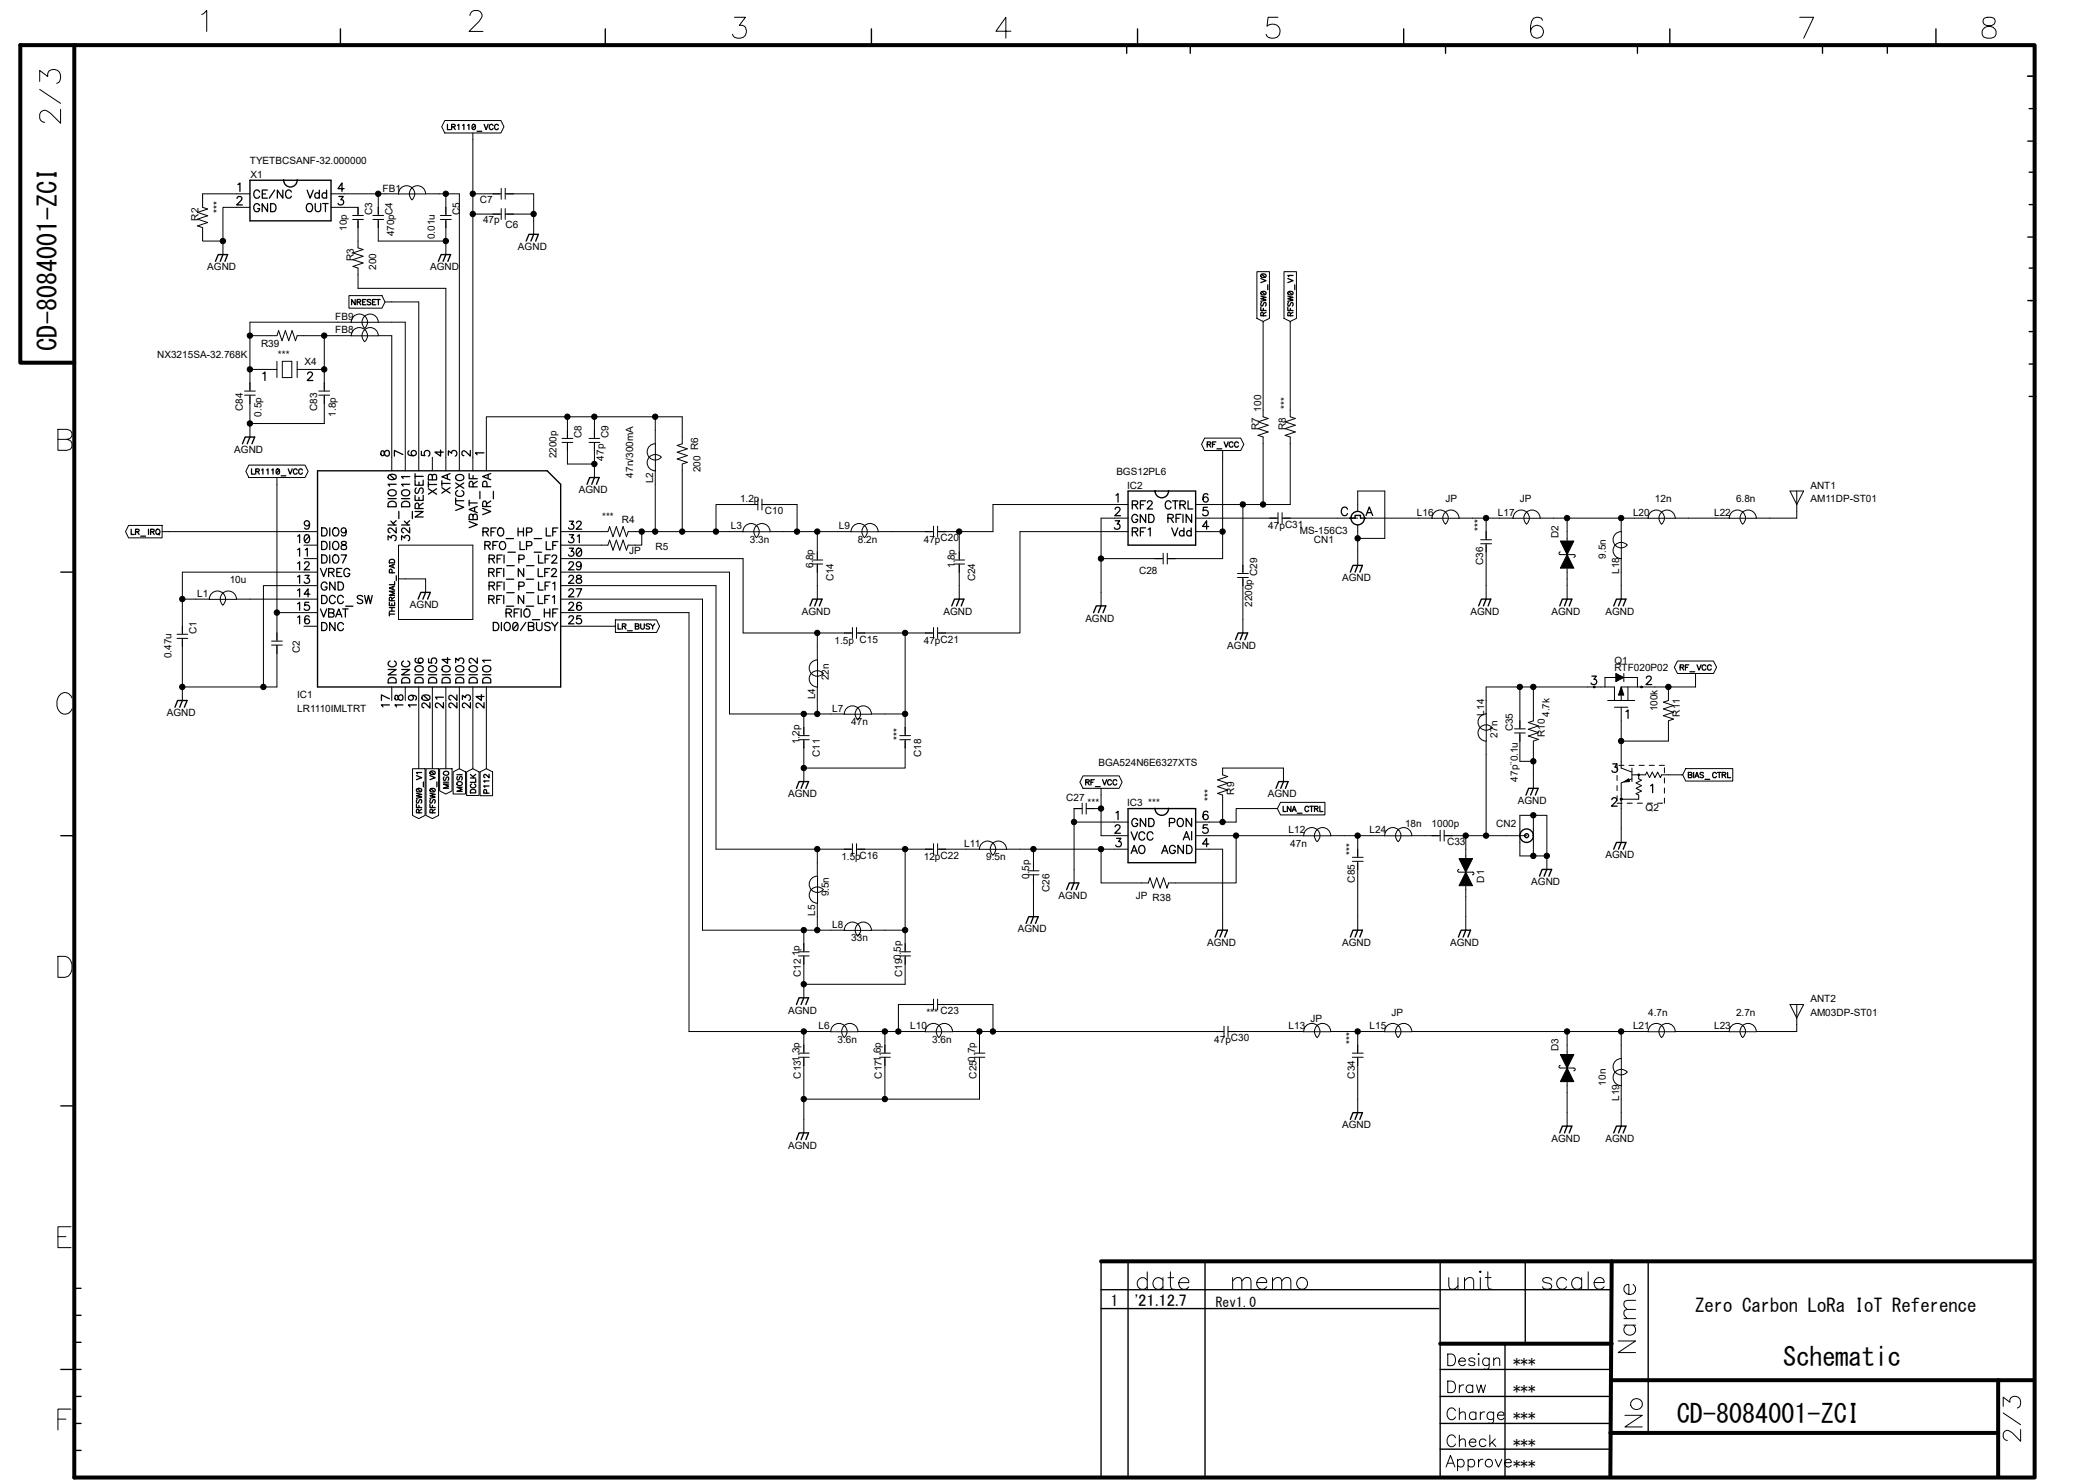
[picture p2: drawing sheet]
<svg xmlns="http://www.w3.org/2000/svg" width="420mm" height="297mm" viewBox="0 0 420 297" stroke-linecap="round" stroke-linejoin="round" font-family="sans-serif">
<defs><g id="words">
<text font-size="6.8" fill="#fff" x="11.8" y="24.7" transform="rotate(-90 11.8 24.7)">2/ 3</text>
<g font-size="6" fill="#fff">
<text x="402.3" y="284.1">2</text>
<text x="402.4" y="288.9">／</text>
<text x="404.8" y="293.9">3</text>
</g>
<g font-size="5.2" fill="#fff">
<text x="40.2" y="7.6">1</text>
<text x="93.5" y="7.6">2</text>
<text x="146.9" y="7.6">3</text>
<text x="200.3" y="7.6">4</text>
<text x="253.7" y="7.6">5</text>
<text x="307.1" y="7.6">6</text>
<text x="360.5" y="7.6">7</text>
<text x="397.8" y="7.6">8</text>
<text x="10.3" y="89.9">B</text>
<text x="10.3" y="143.2">C</text>
<text x="10.3" y="196.6">D</text>
<text x="10.3" y="250">E</text>
<text x="324.7" y="259.7">名</text>
<text x="324.7" y="275.4">称</text>
<text x="10.3" y="287.4">F</text>
</g>
<g font-size="5.2">
<text x="11.4" y="70.4" transform="rotate(-90 11.4 70.4)">CD-8084001-ZCI</text>
<text x="358" y="274.1">Schematic</text>
<text x="336.6" y="285.6">CD-8084001-ZCI</text>
</g>
<g font-size="4.5" fill="#fff">
<text x="227.4" y="258.1">年月日</text>
<text x="245.9" y="258">変</text>
<text x="257.3" y="258">更</text>
<text x="290.1" y="258">単</text>
<text x="307.2" y="258">尺</text>
<text x="318.5" y="258">度</text>
<text x="290.2" y="273.8">設 計</text>
<text x="290.2" y="279.1">製 図</text>
<text x="324.8" y="281.7">図</text>
<text x="290.2" y="284.4">担 当</text>
<text x="324.8" y="286.2">番</text>
<text x="290.2" y="289.8">査 閲</text>
<text x="290.2" y="295.1">承 認</text>
</g>
<text font-size="3.7" x="340.3" y="263.3">Zero Carbon LoRa IoT Reference</text>
<text font-size="3.4" x="227.8" y="262.1">'21.12.7</text>
<g font-size="3">
<text x="223" y="262.2">1</text>
<text x="303.8" y="274.4">***</text>
<text x="303.8" y="279.8">***</text>
<text x="303.8" y="285.2">***</text>
<text x="303.8" y="290.7">***</text>
<text x="303.8" y="294.7">***</text>
</g>
<text font-size="2.7" x="244.1" y="262.2">Rev1.0</text>
<g font-size="2">
<text x="50.2" y="33">TYETBCSANF-32.000000</text>
<text x="50.3" y="35.7">X1</text>
<text x="76.8" y="38.4">FB1</text>
<text x="96.3" y="40.7">C7</text>
<text x="39.8" y="44.3" transform="rotate(-90 39.8 44.3)">R2</text>
<text x="44.4" y="42.8" transform="rotate(-90 44.4 42.8)">***</text>
<text x="69.6" y="46.3" transform="rotate(-90 69.6 46.3)">10p</text>
<text x="74.7" y="43.2" transform="rotate(-90 74.7 43.2)">C3</text>
<text x="79.2" y="47.5" transform="rotate(-90 79.2 47.5)">470pC4</text>
<text x="92.3" y="43.2" transform="rotate(-90 92.3 43.2)">C5</text>
<text x="97" y="44.7">47p</text>
<text x="101.5" y="45.7">C6</text>
<text x="71" y="52.4" transform="rotate(-90 71 52.4)">R3</text>
<text x="87.3" y="48" transform="rotate(-90 87.3 48)">0.01u</text>
<text x="104" y="50.2">AGND</text>
<text x="41.6" y="54.3">AGND</text>
<text x="75.5" y="54.1" transform="rotate(-90 75.5 54.1)">200</text>
<text x="86.3" y="54.3">AGND</text>
<text x="67.3" y="64.2">FB9</text>
<text x="31.6" y="71.9">NX3215SA-32.768K</text>
<text x="52.4" y="69.6">R39</text>
<text x="55.8" y="71.9">***</text>
<text x="67.3" y="66.9">FB8</text>
<text x="61.1" y="73.2">X4</text>
<text x="48.8" y="82.5" transform="rotate(-90 48.8 82.5)">C84</text>
<text x="52.5" y="83.7" transform="rotate(-90 52.5 83.7)">0.5p</text>
<text x="63.7" y="82.5" transform="rotate(-90 63.7 82.5)">C83</text>
<text x="67.4" y="83.7" transform="rotate(-90 67.4 83.7)">1.8p</text>
<text x="253.2" y="82.6" transform="rotate(-90 253.2 82.6)">100</text>
<text x="258.6" y="82.1" transform="rotate(-90 258.6 82.1)">***</text>
<text x="116.8" y="87.9" transform="rotate(-90 116.8 87.9)">C8</text>
<text x="122.2" y="87.9" transform="rotate(-90 122.2 87.9)">C9</text>
<text x="252.7" y="86.3" transform="rotate(-90 252.7 86.3)">R7</text>
<text x="258.1" y="86.3" transform="rotate(-90 258.1 86.3)">R8</text>
<text x="47" y="90.9">AGND</text>
<text x="111.7" y="92" transform="rotate(-90 111.7 92)">2200p</text>
<text x="121.2" y="92.4" transform="rotate(-90 121.2 92.4)">47p</text>
<text x="127.1" y="95.8" transform="rotate(-90 127.1 95.8)">47n/300mA</text>
<text x="140.6" y="94.8" transform="rotate(-90 140.6 94.8)">200 R6</text>
<text x="224.1" y="95.4">BGS12PL6</text>
<text x="116.2" y="99">AGND</text>
<text x="131.1" y="97" transform="rotate(-90 131.1 97)">L2</text>
<text x="148.6" y="100.8">1.2p</text>
<text x="226.2" y="98.1">IC2</text>
<text x="290.2" y="100.8">JP</text>
<text x="305.1" y="100.8">JP</text>
<text x="332.2" y="100.8">12n</text>
<text x="348.5" y="100.8">6.8n</text>
<text x="363.4" y="98.1">ANT1</text>
<text x="363.4" y="100.8">AM11DP-ST01</text>
<text x="120.9" y="104.4">***</text>
<text x="124.8" y="104.9">R4</text>
<text x="146.7" y="106.2">L3</text>
<text x="153.6" y="103.3">C10</text>
<text x="168.4" y="106.2">L9</text>
<text x="254.6" y="106.2">47pC31</text>
<text x="261" y="107.1">MS-156C3</text>
<text x="284.4" y="103.5">L16</text>
<text x="297.5" y="106.5" transform="rotate(-90 297.5 106.5)">***</text>
<text x="300.7" y="103.5">L17</text>
<text x="312.8" y="108" transform="rotate(-90 312.8 108)">D2</text>
<text x="327.8" y="103.5">L20</text>
<text x="344.1" y="103.5">L22</text>
<text x="126.3" y="111.2">JP</text>
<text x="131.6" y="110.3">R5</text>
<text x="150.5" y="108.9">3.3n</text>
<text x="172.2" y="108.9">8.2n</text>
<text x="185.5" y="108.9">47pC20</text>
<text x="263.7" y="108.9">CN1</text>
<text x="297.7" y="113.4" transform="rotate(-90 297.7 113.4)">C36</text>
<text x="322.3" y="112.1" transform="rotate(-90 322.3 112.1)">9.5n</text>
<text x="39.6" y="119.8">L1</text>
<text x="46.1" y="117.1">10u</text>
<text x="163.2" y="114.1" transform="rotate(-90 163.2 114.1)">6.8p</text>
<text x="167.3" y="116.7" transform="rotate(-90 167.3 116.7)">C14</text>
<text x="191.7" y="114.1" transform="rotate(-90 191.7 114.1)">1.8p</text>
<text x="195.8" y="116.7" transform="rotate(-90 195.8 116.7)">C24</text>
<text x="228.7" y="115.3">C28</text>
<text x="252.4" y="115.6" transform="rotate(-90 252.4 115.6)">C29</text>
<text x="269.4" y="116.6">AGND</text>
<text x="325" y="115.2" transform="rotate(-90 325 115.2)">L18</text>
<text x="82.3" y="122">AGND</text>
<text x="160.9" y="123.4">AGND</text>
<text x="189.4" y="123.4">AGND</text>
<text x="217.9" y="124.8">AGND</text>
<text x="251.4" y="121.8" transform="rotate(-90 251.4 121.8)">2200p</text>
<text x="295.2" y="123.4">AGND</text>
<text x="311.5" y="123.4">AGND</text>
<text x="322.3" y="123.4">AGND</text>
<text x="39.5" y="127.2" transform="rotate(-90 39.5 127.2)">C1</text>
<text x="60.2" y="131" transform="rotate(-90 60.2 131)">C2</text>
<text x="167.5" y="129.3">1.5p C15</text>
<text x="185.5" y="129.3">47pC21</text>
<text x="246.4" y="130.2">AGND</text>
<text x="34.4" y="132.1" transform="rotate(-90 34.4 132.1)">0.47u</text>
<text x="166.4" y="136.5" transform="rotate(-90 166.4 136.5)">22n</text>
<text x="324.1" y="134.7">RTF020P02</text>
<text x="324.1" y="133.4">Q1</text>
<text x="33.5" y="143.7">AGND</text>
<text x="59.7" y="142.8">LR1110IMLTRT</text>
<text x="59.7" y="140.1">IC1</text>
<text x="163.7" y="140.4" transform="rotate(-90 163.7 140.4)">L4</text>
<text x="167" y="142.8">L7</text>
<text x="297.9" y="143.6" transform="rotate(-90 297.9 143.6)">L14</text>
<text x="311" y="143.9" transform="rotate(-90 311 143.9)">4.7k</text>
<text x="332.7" y="142.8" transform="rotate(-90 332.7 142.8)">100k</text>
<text x="337.2" y="143.8" transform="rotate(-90 337.2 143.8)">R11</text>
<text x="160.5" y="149.4" transform="rotate(-90 160.5 149.4)">1.2p</text>
<text x="170.9" y="145.6">47n</text>
<text x="180.9" y="148.5" transform="rotate(-90 180.9 148.5)">***</text>
<text x="300.6" y="148" transform="rotate(-90 300.6 148)">27n</text>
<text x="303.7" y="146.8" transform="rotate(-90 303.7 146.8)">C35</text>
<text x="310.1" y="147.9" transform="rotate(-90 310.1 147.9)">R10</text>
<text x="164.6" y="151.9" transform="rotate(-90 164.6 151.9)">C11</text>
<text x="184.9" y="151.9" transform="rotate(-90 184.9 151.9)">C18</text>
<text x="220.5" y="153.7">BGA524N6E6327XTS</text>
<text x="158.2" y="160">AGND</text>
<text x="214" y="160.8">C27</text>
<text x="218.3" y="161.8">***</text>
<text x="226.2" y="161.8">IC3 ***</text>
<text x="243.2" y="160.8" transform="rotate(-90 243.2 160.8)">***</text>
<text x="247.7" y="159.5" transform="rotate(-90 247.7 159.5)">R9</text>
<text x="254.5" y="160">AGND</text>
<text x="304.7" y="161.4">AGND</text>
<text x="304.7" y="156.9" transform="rotate(-90 304.7 156.9)">47p¨0.1u</text>
<text x="258.7" y="167.3">L12</text>
<text x="274.9" y="167.3">L24</text>
<text x="282.1" y="165.9">18n</text>
<text x="287.4" y="165.9">1000p</text>
<text x="300.4" y="165.9">CN2</text>
<text x="330.3" y="162.7">Q2</text>
<text x="168.9" y="172.7">1.5pC16</text>
<text x="185.5" y="172.7">12pC22</text>
<text x="193.6" y="170">L11</text>
<text x="198" y="172.7">9.5n</text>
<text x="259" y="170">47n</text>
<text x="271.7" y="171.6" transform="rotate(-90 271.7 171.6)">***</text>
<text x="290.5" y="169.7">C33</text>
<text x="322.3" y="172.2">AGND</text>
<text x="166.4" y="179.9" transform="rotate(-90 166.4 179.9)">9.5n</text>
<text x="206.6" y="176.5" transform="rotate(-90 206.6 176.5)">0.5p</text>
<text x="210.7" y="179.1" transform="rotate(-90 210.7 179.1)">C26</text>
<text x="272" y="177.2" transform="rotate(-90 272 177.2)">C85</text>
<text x="297.9" y="177.1" transform="rotate(-90 297.9 177.1)">D1</text>
<text x="307.4" y="177.7">AGND</text>
<text x="163.7" y="183.7" transform="rotate(-90 163.7 183.7)">L5</text>
<text x="212.5" y="180.4">AGND</text>
<text x="228" y="180.4">JP R38</text>
<text x="160.5" y="191.9" transform="rotate(-90 160.5 191.9)">1p</text>
<text x="167" y="186.2">L8</text>
<text x="170.9" y="189">33n</text>
<text x="204.3" y="187.1">AGND</text>
<text x="242.3" y="189.8">AGND</text>
<text x="269.4" y="189.8">AGND</text>
<text x="291.1" y="189.8">AGND</text>
<text x="160.8" y="196.2" transform="rotate(-90 160.8 196.2)">C12</text>
<text x="181.1" y="196.2" transform="rotate(-90 181.1 196.2)">C190.5p</text>
<text x="158.2" y="203.4">AGND</text>
<text x="186" y="203.9">*** C23</text>
<text x="279.3" y="203.9">JP</text>
<text x="330.9" y="203.9">4.7n</text>
<text x="348.5" y="203.9">2.7n</text>
<text x="363.4" y="201.1">ANT2</text>
<text x="363.4" y="203.9">AM03DP-ST01</text>
<text x="164.3" y="206.6">L6</text>
<text x="168.1" y="209.3">3.6n</text>
<text x="182.7" y="206.6">L10</text>
<text x="187.1" y="209.3">3.6n</text>
<text x="243.8" y="209.3">47pC30</text>
<text x="258.7" y="206.6">L13</text>
<text x="263.1" y="205.2">JP</text>
<text x="271.7" y="209.6" transform="rotate(-90 271.7 209.6)">***</text>
<text x="274.9" y="206.6">L15</text>
<text x="327.8" y="206.6">L21</text>
<text x="344.1" y="206.6">L23</text>
<text x="312.8" y="211" transform="rotate(-90 312.8 211)">D3</text>
<text x="160.8" y="216.5" transform="rotate(-90 160.8 216.5)">C131.3p</text>
<text x="177" y="216.5" transform="rotate(-90 177 216.5)">C171.6p</text>
<text x="196" y="216.5" transform="rotate(-90 196 216.5)">C250.7p</text>
<text x="272" y="216.5" transform="rotate(-90 272 216.5)">C34</text>
<text x="322.3" y="217.9" transform="rotate(-90 322.3 217.9)">10n</text>
<text x="325" y="220.9" transform="rotate(-90 325 220.9)">L19</text>
<text x="269.4" y="226.5">AGND</text>
<text x="158.2" y="230.5">AGND</text>
<text x="311.5" y="229.2">AGND</text>
<text x="322.3" y="229.2">AGND</text>
</g>
</g></defs>
<g fill="none" stroke="#fff" stroke-width=".2">
<path d="M68.2 5.8v3.2M121.5 5.8v3.2M174.9 5.8v3.2M226.2 9v1.6M228.3 5.8v3.2M239 9v1.6M281.7 5.8v3.2M290.2 9v1.6M328.7 9v1.6M335.1 5.8v3.2M366.1 9v1.6M378.9 9v1.6"/>
<path d="M388.5 5.8v3.2M407.2 15.4h1.6M407.2 21.8h1.6M407.2 28.2h1.6M407.2 34.6h1.6M407.2 41h1.6M407.2 47.4h1.6M407.2 53.8h1.6M407.2 73h1.6M407.2 66.6h1.6M407.2 60.2h1.6M407.2 79.4h1.6"/>
<path d="M12.6 114.7h2.2M12.6 168.1h2.2M12.6 221.4h2.2M14.8 258.8h1.6M220.9 258.8h102.5M226.2 253.5v42.7M242 253.5v42.7M306.3 253.5v16M330.8 253.5v34.2M12.6 274.8h3.8M14.8 264.2h1.6M14.8 269.5h1.6"/>
<path d="M289.2 274.8h34.2M302 269.5v26.7M14.8 280.2h1.6M14.8 285.5h1.6M14.8 290.9h1.6M289.2 280.2h34.2M289.2 285.5h34.2M289.2 290.9h34.2M325.9 291.9l6.4-3.2 6.4 3.2-6.4 3.2z"/>
</g>
<path d="M14.8 9v287.2h394v-287.2h-404.7v64h10.7M289.2 253.5v42.7M323.4 253.5v42.7M408.8 253.5h-187.9v42.7M289.2 269.5h34.2M323.4 277h85.4M401.3 277v19.2M323.4 287.7h77.9" fill="none" stroke="#fff" stroke-width=".7"/>
<path d="M14.9 9.1v287.4h393.3M408.2 9.1h-404.1v63.7h10.8M408.4 9.1v287.4M221 253.2h187.2M323.5 253.2l-.2 43.1M289.1 269.7h34.4M323.5 277h84.7M401.1 277v19.3M323.3 287.6h77.8" fill="none" stroke="#000" stroke-width=".8"/>
<g fill="none" stroke="#000" stroke-width=".28">
<path d="M68.3 5.8v3.3M121.5 5.8v3M174.9 5.8v3.3M226.2 9.1v1.6M228.4 5.8v3.3M238.9 9.1v1.6M281.8 5.8v3.3M290.2 9.1v1.6M328.7 9.1v1.6M335.2 5.8v3.3M365.9 9.1v1.6M378.9 9.1v1.6"/>
<path d="M388.6 5.8v3M407.1 15.3h1.3M50.2 36.2h16.3v8.1h-16.3zM56.9 36.2v-.1a1.36 1.36 0 0 0 1.4 1.4 1.36 1.36 0 0 0 1.4-1.4v.1M407.1 28.3h1.3M407.3 34.6h1.1M407.3 21.8h1.4M43.3 52.5l.5-1.4h1.9l-.5 1.4M44.8 51.1l-.6 1.4M88 52.5l.6-1.4h1.9l-.6 1.4M89.5 51.1l-.5 1.4M105.6 48.4l.6-1.4h1.9l-.6 1.4"/>
<path d="M107.1 47l-.5 1.4M407.1 47.6h1.3M407.3 41.1h1.1M407.3 53.8h.9M407.1 60.3h1.6M407.3 66.5h1.1M407.3 73.1h1.1M407.3 79.6h1.4M48.7 89.1l.5-1.4h1.9l-.5 1.4M50.2 87.7l-.6 1.4M63.7 94.5h46.1l2.8 2.7v40.7h-48.9zM117.8 97.2l.6-1.4h1.9l-.6 1.4"/>
<path d="M119.3 95.8l-.5 1.4M226.5 98.6h13.5v10.8h-13.5zM231.9 98.5a1.36 1.36 0 0 0 1.3 1.4 1.36 1.36 0 0 0 1.4-1.4M12.2 114.8h2.7M85.4 118.9l-.5 1.3M270.9 104h1.1v-.6h1.1v.6h1.1M271.1 114.8l.5-1.3h1.9l-.5 1.3M272.6 113.5l-.6 1.3M83.9 120.2l.6-1.3h1.9l-.6 1.3M162.6 121.6l.5-1.4h1.9l-.5 1.4M164.1 120.2l-.6 1.4M191.1 121.6l.5-1.4h1.9l-.5 1.4"/>
<path d="M192.6 120.2l-.6 1.4M219.5 123l.6-1.4h1.9l-.6 1.4M221 121.6l-.5 1.4M248 128.4l.5-1.4h2l-.6 1.4M249.5 127l-.5 1.4M296.8 121.6l.6-1.4h1.9l-.6 1.4M298.3 120.2l-.5 1.4M313.1 121.6l.5-1.4h1.9l-.5 1.4M314.6 120.2l-.5 1.4M319.9 137.8h.2v.2h-.2zM323.9 121.6l.6-1.4h1.9l-.6 1.4M325.4 120.2l-.5 1.4"/>
<path d="M329.4 137.8h.2v.2h-.2zM35.1 141.9l.6-1.3h1.9l-.6 1.3M36.6 140.6l-.5 1.3M159.9 158.2l.5-1.3h1.9l-.5 1.3M161.4 156.9l-.6 1.3M256.1 158.2l.6-1.3h1.9l-.5 1.3M257.7 156.9l-.6 1.3M306.3 159.6l.6-1.4h1.9l-.6 1.4M307.8 158.2l-.5 1.4M12.2 167.7h2.7M214.1 178.6l.6-1.4h1.9l-.6 1.4M215.6 177.2l-.5 1.4"/>
<path d="M226.5 162.3h13.5v10.8h-13.5zM231.9 162.3a1.36 1.36 0 0 0 1.3 1.3 1.36 1.36 0 0 0 1.4-1.3M309 175.9l.6-1.4h1.9l-.6 1.4M310.5 174.5l-.5 1.4M323.9 170.4l.6-1.3h1.9l-.6 1.3M325.4 169.1l-.5 1.3M206 185.3l.5-1.3h1.9l-.5 1.3M207.5 184l-.6 1.3M244 188.1l.5-1.4h1.9l-.6 1.4M245.4 186.7l-.5 1.4M271.1 188.1l.5-1.4h1.9l-.5 1.4M272.6 186.7l-.6 1.4"/>
<path d="M292.8 188.1l.5-1.4h1.9l-.5 1.4M294.2 186.7l-.5 1.4M159.9 201.6l.5-1.3h1.9l-.5 1.3M161.4 200.3l-.6 1.3M12.2 222h2.7M159.9 228.7l.5-1.3h1.9l-.5 1.3M161.4 227.4l-.6 1.3M271.1 224.7l.5-1.4h1.9l-.5 1.4M272.6 223.3l-.6 1.4M313.1 227.4l.5-1.4h1.9l-.5 1.4M314.6 226l-.5 1.4M323.9 227.4l.6-1.4h1.9l-.6 1.4"/>
<path d="M325.4 226l-.5 1.4M14.9 258.6h1.4M221 258.8h102.3M221 253.2v43.1M226.5 253.2v43.1M241.9 253.2v43.3M289.1 253.2v43.3M306.2 253.2v16.5M330.9 253.4v33.9M12.2 274.8h4.1M14.9 264h1.4M14.9 269.4h1.4"/>
<path d="M221 262.6h67.8M289.1 274.8h34.2M302.1 269.7v26.6M14.9 280.3h1.4M14.9 285.7h1.4M14.9 291.1h1.4M289.1 280.3h34.2M289.1 285.7h34.2M289.1 290.9h34.2"/>
<circle cx="272.5" cy="104" r="1.36"/>
<circle cx="306.5" cy="167.7" r="1.36"/>
<circle cx="306.5" cy="167.7" r=".4"/>
<circle cx="325.4" cy="160.4" r=".17"/>
</g>
<g fill="none" stroke="#000" stroke-width=".2">
<path d="M8 17.9l4.2 2.8M8 16.3v-2.2l1.6 1.2a1.3 1.3 0 0 1 1.2-1.4 1.3 1.3 0 0 1 1.4 1.3 1.22 1.22 0 0 1-.8 1.5M40.5 2.9l1-.8v4.2M94.3 3.1a1.08 1.08 0 0 1 .9-1h.8a1.04 1.04 0 0 1 .6 1.6l-.5 .6-1.9 2h2.8M147.4 3.5h2.2l-1.2 1.6a1.3 1.3 0 0 1 1.5 1.2 1.3 1.3 0 0 1-1.3 1.4 1.22 1.22 0 0 1-1.6-.8M202.9 6.3h-3l2-2.8v4.2M256.5 3.5h-1.9l-.3 1.8a1.48 1.48 0 0 1 2.3-.1 1.48 1.48 0 0 1-.3 2.2 1.48 1.48 0 0 1-2.1-.5M309.7 4.1a1.26 1.26 0 0 0-1.8-.4 3.7 3.7 0 0 0-.4 3.4 1.3 1.3 0 0 0 2.1 .1 1.3 1.3 0 0 0-.6-2.1 1.3 1.3 0 0 0-1.8 1.2M361.3 3.5h2.8l-2 4.2M398.3 3.7a.85 .85 0 0 0 .4 1.4l.8 .2a1.2 1.2 0 0 1 1.2 1.1 1.2 1.2 0 0 1-1 1.3h-.8a1.2 1.2 0 0 1-1.1-1.3 1.2 1.2 0 0 1 1.3-1.1l.8-.2a.85 .85 0 0 0 .4-1.4l-.6-.2h-.8zM12.2 21.9v2.8l-2-1.9-.6-.4a.99 .99 0 0 0-1.6 .5v.8a1.08 1.08 0 0 0 1 .9M50.2 38.9h-9.5v2.7l1 .4-2 .6 2 .7-2 .7 2 .7-2 .6 1 .4v2.7h4.1v-6.8h5.4"/>
<path d="M66.5 38.9h13.5M75.9 38.9v4.3M80 38.9h5.5M80 38.9a1.63 1.63 0 0 1 2.3-1.5 1.63 1.63 0 0 1 .4 2.7 1.63 1.63 0 0 1 .4-2.7 1.63 1.63 0 0 1 2.3 1.5h6.8v55.6M89.3 24.2h11.3l.6 1.2-.6 1.3h-11.3l-.6-1.3zM89.5 38.9v4.3M94.9 26.7v67.8M94.9 38.9h5.7M100.6 37.8v2.2M101.4 38.9h5.7v8.1M101.4 37.8v2.2M44.8 48.4v2.7"/>
<path d="M66.5 41.6h5.4v1.6M70.1 59.3h6.6l.6 1.3-.6 1.2h-6.6zM70.8 43.2h2.2M70.8 44h2.2M71.9 44v5.7l1 .4-2 .7 2 .6-2 .7 2 .7-2 .7 1 .3v4.1h17.6v36.6M74.9 43.2h2.1M74.9 44h2.1M75.9 44v4.4h13.6M88.4 43.2h2.2M88.4 44h2.2M89.5 44v7.1M94.9 43h5.7"/>
<path d="M100.6 41.9v2.1M101.4 43h5.7M101.4 41.9v2.1M252.3 54.5h2.5v9.4l-1.2 .6-1.3-.6zM257.8 54.5h2.5v9.4l-1.3 .6-1.2-.6zM49.1 79.3h2.2M49.1 78.5h2.2M50.2 79.3v8.4M50.2 67.4h5.4l.3-1 .7 2 .7-2 .7 2 .6-2 .7 2 .4-1h10.8M50.2 74.1h5.4M55.6 72.5v3.3M56.7 72.5h1.9v3.3h-1.9z"/>
<path d="M59.7 74.1h5.4M59.7 72.5v3.3M64 79.3h2.2M64 78.5h2.2M65.1 67.4v11.1M65.1 79.3v5.7h-14.9M70.5 67.4h5.5M70.5 64.7h5.5M70.5 67.4a1.62 1.62 0 0 1 2.3-1.5 1.62 1.62 0 0 1 .4 2.7M70.5 64.6a1.62 1.62 0 0 1 2.3-1.4 1.62 1.62 0 0 1 .4 2.6M70.5 64.7h-20.3v13.8M73.2 68.6a1.63 1.63 0 0 1 .4-2.7 1.63 1.63 0 0 1 2.3 1.5h2.7v27.1"/>
<path d="M73.2 65.9a1.63 1.63 0 0 1 .4-2.7 1.63 1.63 0 0 1 2.3 1.4l5.5 .1v29.8M77.3 60.6h6.8v33.9M253.6 64.5v19.2l1 .3-2.1 .7 2.1 .6-2.1 .7 2.1 .7-2.1 .7 1.1 .3v13.6M259 64.5v19.2l1 .3-2 .7 2 .6-2 .7 2 .7-2 .7 1 .3v13.6h-19M11.6 86.2h1.9l.5 .2a.97 .97 0 0 1 0 1.6l-.5 .2a1.1 1.1 0 0 1 1 1.1 1.1 1.1 0 0 1-1 1.1h-1.9zM11.6 88.2h1.9M50 93.3h11.2l.7 1.3-.7 1.2h-11.2l-.7-1.2zM55.6 95.8v32.9M86.8 91.8v2.7M112.8 88h2.2M112.8 88.8h2.2M113.9 83.7h-16.3v10.8"/>
<path d="M113.9 83.7h23.1v5.4l-1.1 .3 2.1 .7-2.1 .7 2.1 .6-2.1 .7 2.1 .7-1 .3v13.6M113.9 83.7v4.3M113.9 88.8v4.3h5.4M118.2 88h2.2M118.2 88.8h2.2M119.3 83.7v4.3M119.3 88.8v7M131.5 89.1a1.62 1.62 0 0 0-1.4 2.3 1.62 1.62 0 0 0 2.6 .4 1.63 1.63 0 0 0-2.7 .4 1.63 1.63 0 0 0 1.5 2.3M131.5 94.5h.1M131.5 83.7v23M241.8 87.9h7.3l.6 1.3-.6 1.2h-7.3l-.6-1.2zM245.4 90.4v21.7h-11.1"/>
<path d="M359.3 98.6h2.8l-1.4 2.7zM360.7 98.6v5.4h-8.1a1.63 1.63 0 0 0-2.3-1.5 1.63 1.63 0 0 0-.5 2.7 1.62 1.62 0 0 0-.4-2.7 1.62 1.62 0 0 0-2.3 1.5M25.8 105.5h6.7v2.5h-6.7l-.6-1.3zM32.5 106.7h31.2M61 112.1h2.7M61 109.4h2.7M63.7 117.5h-10.8v20.4M63.7 114.8h-27.1v12.5M80 109.4h14.9v14.9h-14.9zM80 116.2h5.4v2.7M112.6 106.7h9.4l.4-1 .7 2 .6-2 .7 2 .7-2 .7 2 .3-1h5.4M112.6 117.5h31.1v52.9h27.4"/>
<path d="M112.6 114.8h33.8v28.5h23.1M112.6 112.1h36.6v14.9h21.9M128.8 106.7v2.7h-2.7l-.3 1-.7-2-.7 2-.7-2-.6 2-.7-2-.4 1h-9.4M131.5 106.7h12.2M143.7 106.7h5.5M149.1 106.7h5.5M149.2 106.7a1.63 1.63 0 0 1 2.2-1.5 1.63 1.63 0 0 1 .5 2.7 1.63 1.63 0 0 1 .4-2.7 1.63 1.63 0 0 1 2.3 1.5h5.4M152.1 100.2v2.2M152.1 101.3h-8.4v5.4M153 101.3h7v5.4h4.1M153 100.2v2.2M163 113.2h2.2"/>
<path d="M163 112.4h2.2M164.1 106.7v5.7M164.1 113.2v7M164.1 106.7h6.8M187.4 105.6v2.2M187.4 106.7h-11.1a1.63 1.63 0 0 0-2.3-1.5 1.63 1.63 0 0 0-.4 2.7 1.63 1.63 0 0 0-.5-2.7 1.63 1.63 0 0 0-2.3 1.5h5.5M188.2 106.7h4.4v5.7M188.2 105.6v2.2M191.5 113.2h2.1M191.5 112.4h2.1M192.6 113.2v7M221 112.1h12.5"/>
<path d="M226.5 106.7h-21.7v20.3h-16.6M226.5 104h-5.5v17.6M226.5 101.3h-27.2v5.4h-6.7M233.5 111v2.2M234.3 111v2.2M240 106.7h5.4M240 104h16.5M248.4 115.1h2.2M248.4 115.9h2.2M249.5 101.3v13.8M249.5 115.9v11.1M256.5 102.9v2.2"/>
<path d="M257.4 104h15.2M257.4 102.9v2.2M272.6 102.6v-4h5.4v9.5h-5.4M272.6 105.3v8.2M273.9 104h13.6M287.5 104h5.4M287.5 104a1.62 1.62 0 0 1 2.3-1.5 1.62 1.62 0 0 1 .4 2.7 1.63 1.63 0 0 1 .4-2.7 1.63 1.63 0 0 1 2.3 1.5h5.4v4.3M297.2 109.1h2.2M297.2 108.3h2.2M298.3 109.1v11.1M298.3 104h5.5M303.7 104h5.5"/>
<path d="M303.8 104a1.62 1.62 0 0 1 2.2-1.5 1.62 1.62 0 0 1 .4 2.7 1.63 1.63 0 0 1 .5-2.7 1.63 1.63 0 0 1 2.3 1.5h21.7a1.62 1.62 0 0 1 2.2-1.5 1.62 1.62 0 0 1 .5 2.7M313.2 110.8l-.2 .2 .2 .3h2.7a.28 .28 0 0 1 .3 .3 .28 .28 0 0 1-.3 .2M314.6 104v4.7M314.6 114.2v6M325.4 106.7a1.62 1.62 0 0 0-1.4 2.3 1.62 1.62 0 0 0 2.7 .4M325.4 112.1h.1M325.4 104v16.2M326.6 109.4a1.63 1.63 0 0 0-2.6 .4 1.63 1.63 0 0 0 1.4 2.3M330.8 104h5.5M347.1 104h5.5M347.1 104h-10.8a1.63 1.63 0 0 0-2.3-1.5 1.63 1.63 0 0 0-.4 2.7M35.5 127.3h2.2"/>
<path d="M35.5 128.1h2.2M36.6 120.2h5.4M36.6 128.1v12.5M54.5 129.5h2.2M54.5 128.7h2.2M55.6 123h8.1M55.6 129.5v8.4h-19M61 125.7h2.7M63.7 120.2h-16.2a1.63 1.63 0 0 0-2.3-1.4 1.63 1.63 0 0 0-.5 2.7 1.63 1.63 0 0 0-.4-2.8 1.63 1.63 0 0 0-2.3 1.6h5.5M78.6 137.9v2.7M81.4 137.9v2.7M84.1 137.9v16.4"/>
<path d="M86.8 137.9v16.4M89.5 137.9v16.4M92.2 137.9v16.4M94.9 137.9v16.4M97.6 137.9v16.4M112.6 120.2h28.4v66.5h23.1M112.6 123h25.7v84h28.5M112.6 125.7h10.9M123.5 124.4h8.3l.6 1.3-.6 1.2h-8.3zM164.1 127v5.5a1.62 1.62 0 0 0-1.5 2.3 1.62 1.62 0 0 0 2.7 .3 1.63 1.63 0 0 0-2.7 .5 1.63 1.63 0 0 0 1.5 2.3v5.4M164.1 132.4v5.5M171.1 125.9v2.2"/>
<path d="M171.9 125.9v2.2M171.9 127h15.5M181.7 127v20.6M187.4 125.9v2.2M188.2 125.9v2.2M305.1 137.9h-6.8v29.8h-4.1M307.8 137.9h-2.7v8.4M307.8 137.9v6.8l-1 .3 2 .7-2 .7 2 .6-2 .7 2 .7-1 .3v9.5M307.8 137.9h16.3v2.7M322.2 137.9v-1.9h6.5v1.9M326 135.2v1.6M326.8 137.9v2.7"/>
<path d="M334.9 137.9v2.7l-1 .3 2 .7-2 .7 2 .7-2 .6 2 .7-1 .4v4h-9.5M336.8 132.7h7.2l.6 1.2-.6 1.3h-7.2l-.7-1.3zM340.4 135.2v2.7h-15v2.7M14.4 140.1a1.46 1.46 0 0 0-1.4-1.1 1.46 1.46 0 0 0-1.4 1.1 2.31 2.31 0 0 0 1.1 3.2 1.48 1.48 0 0 0 1.7-1M82.8 154.3h2.5v9.4l-1.2 .6-1.3-.6zM85.5 154.3h2.5v9.4l-1.2 .6-1.3-.6zM88.3 154.3h2.5v4.4l-1.3 .7-1.2-.7zM91 154.9l1.2-.6 1.3 .6v4.5h-2.5zM93.7 154.9l1.2-.6 1.3 .6v4.8h-2.5zM96.4 154.9l1.2-.6 1.3 .6v4.8h-2.5zM160.3 148.5h2.1M160.3 147.6h2.1"/>
<path d="M161.4 143.3v4.3M161.4 148.5v8.4M169.5 143.3h5.5M169.5 143.3a1.63 1.63 0 0 1 2.3-1.5 1.63 1.63 0 0 1 .4 2.7 1.63 1.63 0 0 1 .4-2.7 1.63 1.63 0 0 1 2.3 1.5h6.8M180.6 148.5h2.2M180.6 147.6h2.2M181.7 148.5v5.7h-20.3M217.4 155.7h7.3l.6 1.3-.6 1.2h-7.3l-.6-1.2zM221 158.2v9.5h5.5M257.7 156.9v-2.7h-12.3v1.3l1.1 .4-2.1 .6 2.1 .7-2.1 .7 2.1 .7-2.1 .6 1 .4v5.4M298.3 143.3a1.62 1.62 0 0 0-1.5 2.3 1.62 1.62 0 0 0 2.7 .4M298.3 143.3h.1"/>
<path d="M299.5 146a1.63 1.63 0 0 0-2.7 .4 1.63 1.63 0 0 0 1.5 2.3M304 146.3h2.2M304 147.1h2.2M305.1 147.1v5.7h2.7M322.7 140.6h5.5M324.1 141.9h2.7M325.4 141.9v12.3l2.2 .8M327.6 155.5h2.7l.3-.5 .5 1.1 .6-1.1 .5 1.1 .6-1.1 .5 1.1 .3-.6h4.2M327.6 156.3l-2.2 .8v12M327.6 154.2v2.7M329 155.5v.8l.5 .3-1.1 .5 1.1 .6-1.1 .5 1.1 .6-1.1 .5 .6 .3v.8h-3.6M338.4 154.3h9.4v2.5h-9.4l-.6-1.3z"/>
<path d="M164.1 170.4v5.5a1.62 1.62 0 0 0-1.5 2.2 1.62 1.62 0 0 0 2.7 .4M164.1 175.8v5.5M165.3 178.5a1.63 1.63 0 0 0-2.7 .5 1.63 1.63 0 0 0 1.5 2.3v5.4h5.4M171.1 169.3v2.2M171.9 170.4h15.5M171.9 169.3v2.2M181.7 170.4v20.6M187.4 169.3v2.2M188.2 170.4h38.3M188.2 169.3v2.2M196.6 170.4v.1M202 170.4a1.63 1.63 0 0 0-2.3-1.5 1.63 1.63 0 0 0-.4 2.7 1.62 1.62 0 0 0-.4-2.7 1.62 1.62 0 0 0-2.3 1.5"/>
<path d="M206.4 175.6h2.2M206.4 174.8h2.2M207.5 170.4v4.4M207.5 175.6v8.4M215.6 165h10.9M217.2 162.3h-1.6v14.9M217.2 161.2v2.2M218 162.3h3M218 161.2v2.2M240 167.7h49.1M240 170.4h5.4v16.3M248.1 167.7v9.5h-13.5l-.3 1-.7-2-.7 2-.7-2-.7 2-.6-2-.4 1h-9.5v-6.8"/>
<path d="M256.4 162.3h-8.3v2.7h-8.1M257.1 161h8.9v2.6h-8.9l-.7-1.3zM261.7 167.7h.1M261.7 167.7a1.62 1.62 0 0 1 2.3-1.5 1.62 1.62 0 0 1 .4 2.7M267.1 167.7a1.63 1.63 0 0 0-2.3-1.5 1.63 1.63 0 0 0-.4 2.7M271.5 172.9h2.2M271.5 172.1h2.2M272.6 167.7v4.4M272.6 172.9v13.8M277.9 167.7h.1M278 167.7a1.63 1.63 0 0 1 2.3-1.5 1.63 1.63 0 0 1 .4 2.7 1.63 1.63 0 0 1 .4-2.7 1.63 1.63 0 0 1 2.3 1.5M289.1 166.6v2.2"/>
<path d="M289.9 167.7h4.3M289.9 166.6v2.2M292.9 174.5l-.3 .3 .3 .2h2.7a.28 .28 0 0 1 .3 .3 .28 .28 0 0 1-.3 .3M294.2 167.7v4.8M294.2 177.9v8.8M298.3 167.7h8.2M307.8 163.6v8.2M310.5 171.8h-5.4v-8.2h5.4v10.9M11.6 191.9h1.4a2.3 2.3 0 0 1 1 3.7l-.4 .4-.6 .2h-1.4zM160.3 191.9h2.1M160.3 191h2.1M161.4 186.7v4.3"/>
<path d="M161.4 191.9v8.4M169.5 186.7h5.5M169.5 186.7a1.63 1.63 0 0 1 2.3-1.5 1.63 1.63 0 0 1 .4 2.7 1.63 1.63 0 0 1 .4-2.7 1.63 1.63 0 0 1 2.3 1.5h6.8M180.6 191.9h2.2M180.6 191h2.2M181.7 191.9v5.6h-20.3M160.3 212.2h2.1M160.3 211.4h2.1M161.4 207v4.4M161.4 212.2v15.2M166.8 207l5.4 .1M166.8 207a1.63 1.63 0 0 1 2.3-1.5 1.63 1.63 0 0 1 .4 2.7 1.63 1.63 0 0 1 .4-2.7 1.63 1.63 0 0 1 2.3 1.5h13.6a1.62 1.62 0 0 1 2.2-1.5 1.62 1.62 0 0 1 .5 2.7 1.63 1.63 0 0 1 .4-2.7 1.63 1.63 0 0 1 2.3 1.5h54.5"/>
<path d="M176.6 212.2h2.1M176.6 211.4h2.1M177.6 207v4.4M177.6 212.2v8.4M185.7 207l5.5 .1M187.4 200.5v2.2M187.4 201.6h-7.1v5.4M188.2 201.6h11.1v5.4M188.2 200.5v2.2M195.5 212.2h2.2M195.5 211.4h2.2M196.6 207v4.4"/>
<path d="M196.6 212.2v8.4h-35.2M245.7 206v2.1M246.5 207h15.2a1.62 1.62 0 0 1 2.3-1.5 1.62 1.62 0 0 1 .4 2.7M246.5 206v2.1M261.7 207l5.5 .1M264.4 208.2a1.63 1.63 0 0 1 .4-2.7 1.63 1.63 0 0 1 2.3 1.5h5.5v4.4M271.5 212.2h2.2M271.5 211.4h2.2M272.6 207h5.4a1.63 1.63 0 0 1 2.3-1.5 1.63 1.63 0 0 1 .4 2.7 1.63 1.63 0 0 1 .4-2.7 1.63 1.63 0 0 1 2.3 1.5h47.5a1.62 1.62 0 0 1 2.2-1.5 1.62 1.62 0 0 1 .5 2.7M272.6 212.2v11.1M277.9 207l5.5 .1M313.2 213.8l-.2 .3 .2 .3"/>
<path d="M313.2 214.4h2.7a.28 .28 0 0 1 .3 .2 .28 .28 0 0 1-.3 .3M314.6 207v4.8M314.6 217.2v8.8M325.4 212.5a1.62 1.62 0 0 0-1.4 2.3 1.62 1.62 0 0 0 2.7 .4M325.4 217.9h.1M325.4 207v19M326.6 215.1a1.63 1.63 0 0 0-2.6 .5 1.63 1.63 0 0 0 1.4 2.3M330.8 207l5.5 .1M347.1 207l5.5 .1M347.1 207h-10.8a1.63 1.63 0 0 0-2.3-1.5 1.63 1.63 0 0 0-.4 2.7M359.3 201.6h2.8l-1.4 2.7zM360.7 201.6v5.4h-8.1a1.63 1.63 0 0 0-2.3-1.5 1.63 1.63 0 0 0-.5 2.7 1.62 1.62 0 0 0-.4-2.7 1.62 1.62 0 0 0-2.3 1.5"/>
<path d="M11.6 248.2h1.6M14.3 246.2h-2.7v4.2h2.7M230.3 256.9a1.12 1.12 0 0 0-1.7-.1 1.12 1.12 0 0 0 0 1.6 1.12 1.12 0 0 0 1.7-.1M230.3 255.3v3.5M233.5 256.9a1.12 1.12 0 0 0-1.7-.1 1.12 1.12 0 0 0 0 1.6 1.12 1.12 0 0 0 1.7-.1M233.5 256.4v2.4M234.5 256.4h1.1M235 255.3v2.8l.1 .5 .7 .2M236.6 257.4h2a1.01 1.01 0 0 0-1-1 1.01 1.01 0 0 0-1 1 1.11 1.11 0 0 0 .7 1.3 1.11 1.11 0 0 0 1.3-.4M247.4 257.1l.9-.7 .8 .2 .2 .5v1.6M247.4 256.4v2.3M249.3 257.1l.8-.7 .9 .2 .1 .5v1.6"/>
<path d="M252.3 257.4h2a1.01 1.01 0 0 0-1-1 1.01 1.01 0 0 0-1 1 1.11 1.11 0 0 0 .6 1.3 1.11 1.11 0 0 0 1.4-.4M255.4 257.1l.9-.7 .8 .2 .2 .5v1.6M255.4 256.4v2.3M257.3 257.1l.8-.7 .9 .2 .1 .5v1.6M290.8 256.4v1.7l.2 .5 .8 .1 .9-.6M292.7 256.4v2.3M294 257.1l.8-.7 .9 .2 .1 .5v1.6M294 256.4v2.3M297.2 256.4v2.3M297.2 255.1l.1 .1-.1 .2-.2-.2zM298.2 256.4h1.1M298.7 255.2v2.9l.1 .5 .7 .1"/>
<path d="M311.5 256.9a1.06 1.06 0 0 0-1.8 0l.1 .4 1.5 .4 .2 .4-.2 .5-.5 .1-1-.1-.1-.3M314.5 256.9a1.12 1.12 0 0 0-1.7-.1 1.12 1.12 0 0 0 0 1.6 1.12 1.12 0 0 0 1.7-.1M317.5 256.9a1.12 1.12 0 0 0-1.6-.1 1.12 1.12 0 0 0 0 1.6 1.12 1.12 0 0 0 1.6-.1M317.5 256.4v2.3M318.8 255.2v3.5M320 257.4h2a1.01 1.01 0 0 0-1-1 1.01 1.01 0 0 0-1 1 1.11 1.11 0 0 0 .7 1.3 1.11 1.11 0 0 0 1.3-.4M327.8 257.8a1.12 1.12 0 0 1 .3 1.6 1.12 1.12 0 0 1-1.6 .2 1.12 1.12 0 0 1-.2-1.6l.7-.2v2M290.6 271.8h.8a1.24 1.24 0 0 1 .8 1.1 1.24 1.24 0 0 1-.8 1.2h-.8zM290.6 277.2h.8a1.24 1.24 0 0 1 .8 1.1 1.24 1.24 0 0 1-.8 1.2h-.8zM292.8 273.2h1.4a.71 .71 0 0 0-1.1-.6 .71 .71 0 0 0-.1 1.2 .71 .71 0 0 0 1.2 0M293 278v1.5M293.8 278a.73 .73 0 0 0-.8 .6"/>
<path d="M295.6 278.3l-.2-.2-.5-.1a.8 .8 0 0 0-.6 .7 .8 .8 0 0 0 .6 .8l.7-.3M295.6 278v1.5M296.1 272.9a.7 .7 0 0 0-1.3 0l.4 .3 .8 .2 .1 .4a.73 .73 0 0 1-1.3 0M296.4 278l.5 1.5 .4-1.5 .5 1.5 .4-1.5M296.7 271.8l.2-.1 .1 .1-.1 .1zM296.9 272.5v1.6M298.9 272.5l-.1 2.1a.66 .66 0 0 1-.8 .1M298.9 272.9l-.2-.3-.4-.1a.8 .8 0 0 0-.7 .8 .8 .8 0 0 0 .6 .8l.5-.1 .2-.2M299.9 273l.5-.5 .6 .1 .1 1.5M299.9 272.5v1.6M324.8 269.1h3.5l-3.5 2.4h3.5M326 266h2.3"/>
<path d="M326 264.6h2.3M326.5 266a1.12 1.12 0 0 0-.2 1.6 1.12 1.12 0 0 0 1.7 0 1.12 1.12 0 0 0-.2-1.6M328.3 262.8h-1.6l-.5 .2-.2 .8 .7 .8M328.3 261h-1.6l-.5 .2-.2 .3v.5l.7 .8M11.6 284.8h1.6M14.2 282.8h-2.6v4.2M290.3 294.4l.9-2.3 .9 2.3M290.6 293.7h1.1M292.2 283.1a.86 .86 0 0 0-1-.5 .86 .86 0 0 0-.7 .9 .98 .98 0 0 0 .3 1.2 .98 .98 0 0 0 1.3-.1l.1-.2M292.2 288.6a.86 .86 0 0 0-1-.6 .86 .86 0 0 0-.7 .9 .98 .98 0 0 0 .3 1.2 .98 .98 0 0 0 1.3-.1l.1-.2M292.6 293.2l.2-.2 .5-.1a.81 .81 0 0 1 .6 .8 .81 .81 0 0 1-.6 .7l-.7-.3M292.6 292.9v2.3"/>
<path d="M293 283.8l.5-.4 .6 .1 .1 1.4M293 289.2l.5-.4 .6 .1 .1 1.4M293 282.6v2.3M293 288v2.3M294.7 293.2l.2-.2 .5-.1a.81 .81 0 0 1 .6 .8 .81 .81 0 0 1-.6 .7l-.7-.3M294.7 292.9v2.3M294.9 289.5h1.4a.71 .71 0 0 0-1-.6 .71 .71 0 0 0-.2 1.1 .71 .71 0 0 0 1.2 0M296.3 283.7l-.2-.2-.5-.1a.8 .8 0 0 0-.6 .8 .8 .8 0 0 0 .6 .7l.5-.1 .2-.2M296.3 283.4v1.5M296.8 292.9v1.5M297.2 283.4v1.5M297.7 292.9a.75 .75 0 0 0-.9 .7"/>
<path d="M298.1 283.4a.73 .73 0 0 0-.9 .6M298.3 289.1l-.2-.2-.5-.1a.8 .8 0 0 0-.6 .8 .8 .8 0 0 0 .6 .7l.5-.1 .2-.2M299.1 288v2.3M299.5 289.5l.8 .8M299.8 283.4l-.1 2.1a.66 .66 0 0 1-.9 .1M299.8 283.7l-.2-.2-.5-.1a.8 .8 0 0 0-.6 .8 .8 .8 0 0 0 .6 .7l.5-.1 .2-.2M300.2 292.9l.6 1.5 .7-1.5M300.2 288.8l-1.1 1.1M300.6 284h1.3a.71 .71 0 0 0-1-.6 .71 .71 0 0 0-.2 1.2 .71 .71 0 0 0 1.2 0M302 293.6h1.4a.69 .69 0 0 0-.8-.8 .69 .69 0 0 0-.6 1 .72 .72 0 0 0 .6 .6 .72 .72 0 0 0 .8-.3M326.2 284.1h3.5l-3.5 2.3h3.5M402.1 282.3v-1.9l1.4 1a1.12 1.12 0 0 1 1.2-1.2 1.12 1.12 0 0 1 .9 1.5l-.1 .6-.5 .3"/>
<path d="M402.1 283.6l3.5 2.3M405.6 286.9v2.4l-1.6-1.7a1.08 1.08 0 0 0-1.5-.3l-.4 .5v.6a.88 .88 0 0 0 .9 .7"/>
<circle cx="329" cy="155.5" r=".17"/>
<circle cx="261.4" cy="257.5" r="1.16"/>
<circle cx="298.9" cy="293.6" r=".76"/>
<circle cx="328.5" cy="281.8" r="1.16"/>
</g>
<g fill="none" stroke="#000" stroke-width=".25">
<path d="M47.6 39.8l.3-.4 .6 .2a.53 .53 0 0 1-.2 .7l-.8 .8h1.2M47.8 37l.4-.3v1.7M52.1 38.5a.6 .6 0 0 0-.7-.4 .6 .6 0 0 0-.4 .7 .72 .72 0 0 0 .1 .7 .72 .72 0 0 0 .8 .2l.2-.3M52.7 38.9h.6M53.7 38.1h-1v1.7h1M55.1 38.1l-1 1.7M56.8 38.1v1.7l-1.1-1.7v1.7M58.5 38.5a.6 .6 0 0 0-.7-.4 .6 .6 0 0 0-.5 .7 .72 .72 0 0 0 .2 .7 .72 .72 0 0 0 .8 .2l.2-.3M61.6 38.2l.7 1.6 .6-1.6M64.1 38.9l-.5-.2a.57 .57 0 0 0-.4 .5 .57 .57 0 0 0 .4 .6l.5-.2M64.1 38.2v1.6M65.6 38.9l-.6-.2a.57 .57 0 0 0-.4 .5 .57 .57 0 0 0 .4 .6l.6-.2"/>
<path d="M65.6 38.2v1.6M68 39.4h.9l-.5 .7a.57 .57 0 0 1 .5 .8 .57 .57 0 0 1-.9 .2l-.2-.3M69.1 37.9h-1.3l.9-1.2v1.7M89.8 25v1h.6M90.7 25.5l.6-.1 .1-.2-.1-.2h-.6v1M91 25.5l.4 .5M91.9 25.2l.2-.2v1M92.9 25.2l.2-.2v1M93.9 25.2l.2-.2v1M94.9 25a.52 .52 0 0 1 .6 .4 .52 .52 0 0 1-.3 .6l-.4-.2zM95.4 25.2l-.6 .6M95.8 26.4h.9"/>
<path d="M97.2 25l.4 1 .4-1M99 25.2l-.2-.2a.5 .5 0 0 0-.6 .5 .5 .5 0 0 0 .6 .5l.2-.2M100 25.2l-.1-.2a.5 .5 0 0 0-.6 .5 .5 .5 0 0 0 .6 .5l.1-.2M52.1 41.3a.6 .6 0 0 0-.7-.4 .6 .6 0 0 0-.5 .6 .67 .67 0 0 0 .2 .8 .67 .67 0 0 0 .9 0l.1-.4h-.4M53.7 40.9v1.6l-1.1-1.6v1.6M54.3 40.9h.6a.86 .86 0 0 1 .5 .8 .86 .86 0 0 1-.5 .8h-.6zM61.8 40.9a.79 .79 0 0 1 1 .7 .79 .79 0 0 1-.8 .9 .99 .99 0 0 1-.2-1.6zM63.3 40.9v1.1a.56 .56 0 0 0 .5 .5 .56 .56 0 0 0 .6-.5v-1.1M64.8 40.9h1.1M65.3 40.9v1.6M253.1 59.4l1.1 .3-1.1 .2 1.1 .3-1.1 .3M253.1 55.9l1.1 .4-1.1 .4"/>
<path d="M253.1 58.6a.53 .53 0 0 1 .7-.2 .53 .53 0 0 1 .3 .6l-.8 .1-.2-.1zM253.1 55.1a.53 .53 0 0 1 .7-.2 .53 .53 0 0 1 .3 .6l-.8 .1-.2-.1zM253.3 58.5l.7 .6M253.3 55l.7 .6M254.5 57.2v.9M258.5 59.4l1.1 .3-1.1 .2 1.1 .3-1.1 .3M258.5 55.9l1.1 .4-1.1 .4M258.6 58.6a.53 .53 0 0 1 .6-.2 .53 .53 0 0 1 .3 .6l-.8 .1-.1-.1zM258.7 58.5l.7 .6M259.6 55.3h-1.1l.2 .2M259.9 57.2v.9M52.8 75l.4-.3v1.7"/>
<path d="M61.8 75.1l.3-.4 .5 .1a.53 .53 0 0 1-.1 .8l-.8 .8h1.1M71.3 60.1v1.1l-.7-1.1v1.1M71.7 60.6h.6l.1-.4-.7-.1v1.1M72.1 60.6l.3 .6M72.8 60.6h.4M73.5 60.1h-.7v1.1h.7M74.4 60.3l-.2-.2-.5 .2 .1 .2 .6 .4v.1a.49 .49 0 0 1-.7 0M74.8 60.6h.4M75.4 60.1h-.6v1.1h.6M75.6 60.1h.7M76 60.1v1.1M253.1 61.6v.7h1.1"/>
<path d="M253.2 60.7l-.1 .3 .1 .4h.3l.3-.7h.2a.49 .49 0 0 1 0 .7M253.6 63.4l-.1-.6-.3-.1-.1 .7h1.1M253.6 61.9v.4M254.2 62.7l-.6 .3M258.5 61.6v.7h1.1M258.7 60.7l-.2 .3 .2 .4h.2l.4-.7h.1a.49 .49 0 0 1 0 .7M259 63.4v-.6l-.4-.1-.1 .7h1.1M259 61.9v.4M259.6 62.7l-.6 .3M50.5 94.1v1.1h.6M51.3 94.6h.7l.1-.3-.1-.2h-.7v1.1M51.7 94.6l.4 .6"/>
<path d="M52.5 94.3l.3-.2v1.1M53.5 94.3l.3-.2v1.1M54.6 94.3l.2-.2v1.1M55.6 94.1a.52 .52 0 0 1 .6 .4 .52 .52 0 0 1-.4 .7l-.3-.2zM56.1 94.3l-.6 .7M56.4 95.5h1M57.9 94.1l.4 1.1 .4-1.1M59.7 94.4l-.2-.3a.5 .5 0 0 0-.6 .5 .5 .5 0 0 0 .6 .5l.2-.2M60.7 94.4l-.1-.3a.5 .5 0 0 0-.7 .5 .5 .5 0 0 0 .7 .5l.1-.2M76.5 90.6a.64 .64 0 0 0 .2 .9l.4-.3a.61 .61 0 0 1 .3-.7 .61 .61 0 0 1 .7 .1l.1 .5a.49 .49 0 0 1-.6 .5 .49 .49 0 0 1-.4-.5l-.1-.4a.34 .34 0 0 0-.6-.1zM78 98.6a.87 .87 0 0 1 .9-.3 .87 .87 0 0 1 .6 .8 .85 .85 0 0 1-.9 .5 .85 .85 0 0 1-.7-.8zM78 95.4a1.03 1.03 0 0 1 1.5 .3v.3l-.7 .3a.69 .69 0 0 1-.9-.6z"/>
<path d="M78.2 95.3l1 .9M79.5 97.2h-1.6l.3 .4M80.7 98.6a.87 .87 0 0 1 .9-.3 .87 .87 0 0 1 .6 .8 .85 .85 0 0 1-.9 .5 .85 .85 0 0 1-.7-.8zM80.9 91.2l-1.7-.8v1.1M82.1 90.5a.49 .49 0 0 0-.2 .5 .49 .49 0 0 0 .3 .4 .97 .97 0 0 0 1.4-.4 .53 .53 0 0 0-.5-.6 .53 .53 0 0 0-.6 .5 .53 .53 0 0 0 .5 .6M82.2 97.2h-1.6l.3 .4M82.2 95.7h-1.6l.3 .3M83.3 99.4v1h1.7v-1M83.3 96.4v1h1.7v-1M83.3 95.6h1.7M83.3 95.1v1.1M83.6 97.9a.6 .6 0 0 0-.3 .6 .6 .6 0 0 0 .4 .5l.3-.1 .3-.8a.4 .4 0 0 1 .6 0 .77 .77 0 0 1-.2 .9"/>
<path d="M84.1 96.8v.6M84.1 99.8v.6M84.6 90.6v.8l.7 .1a.61 .61 0 0 1 0-1 .61 .61 0 0 1 .9 .2 .61 .61 0 0 1-.2 .8M86 98.1l1.6 1.1M86 97.2h1.6M86 96.7v1.1M86.2 95.3h.4l.2 .3 .1-.3h.6l.1 .3v.7h-1.6v-.7zM86.8 95.6v.7M87.6 98.1l-1.6 1.1M88.4 90.3v1.2l-1.1-.8h1.7M88.7 97.9l1.6 1.1M88.7 97h1.6"/>
<path d="M88.7 96.5v1.1M89.8 95.3v.8M90 91.4v-.9l.7 .5a.57 .57 0 0 1 .8-.6 .57 .57 0 0 1 .1 1l-.2 .1M90.3 97.9l-1.6 1.1M90.3 95.1l-1.6 .6 1.6 .6M91.5 99.9v1.1M91.5 96.9l1.6 1.1M91.6 95.5a.87 .87 0 0 1 .9-.3 .87 .87 0 0 1 .6 .8 .85 .85 0 0 1-.9 .5 .85 .85 0 0 1-.7-.8zM91.9 98.5a.6 .6 0 0 0-.4 .7 .6 .6 0 0 0 .6 .4 .72 .72 0 0 0 .8-.1 .72 .72 0 0 0 .1-.8l-.3-.2M93.1 96.9l-1.6 1.1M94.2 95.1v1h1.6M94.4 90.4v1.1l-.8-.8a.53 .53 0 0 0-.7-.1l-.2 .5 .4 .4"/>
<path d="M95 97.7l-.1-.9-.4-.2-.3 .4v.7h1.6M95 95.4v.7M95.8 96.6l-.8 .6M96.3 98.6v1.5M97.1 90.9h-1.6l.3 .4M97.8 97.7v-.7a.43 .43 0 0 0-.5-.4 .43 .43 0 0 0-.4 .4v.7h1.6M98 95.3v.8M98.5 95l-1.6 .7 1.6 .6M99 98.6v1.5M224 99.4l.4-.3v1.7M242.3 89.2l.7-.1v-.3l-.7-.1v1M242.5 99.3a.49 .49 0 0 0-.5-.2 .49 .49 0 0 0-.4 .3 .97 .97 0 0 0 .4 1.4 .53 .53 0 0 0 .6-.5 .53 .53 0 0 0-.5-.6 .53 .53 0 0 0-.6 .5"/>
<path d="M242.7 89.2l.4 .5M243.4 89.2h.4M244.1 88.7h-.7v1M244.3 90.1h1M245.7 88.7l.4 1 .5-1M247.5 88.9l-.1-.2a.5 .5 0 0 0-.7 .5 .5 .5 0 0 0 .7 .5l.1-.2M248.6 88.9l-.2-.2a.5 .5 0 0 0-.6 .5 .5 .5 0 0 0 .6 .5l.2-.2M26.3 106.2v1.1h.7M27.2 106.7h.6l.1-.4-.7-.1v1.1M27.6 106.7l.3 .6M28.2 107.6h1M29.8 106.2v1.1"/>
<path d="M30.2 106.7h.6l.1-.4-.7-.1v1.1M30.6 106.7l.4 .6M31.5 106.3a.51 .51 0 0 1 .6 .4 .51 .51 0 0 1-.6 .5l-.2-.3zM31.7 107.1l.3 .3M59.7 107.6l.4-.3v1.6M59.7 110.3l.4-.3v1.6M59.7 113.1l.4-.3v1.6M59.7 115.8l.4-.3v1.6M59.7 118.5l.4-.3v1.6M61.1 113.1l.4-.3 .5 .1a.49 .49 0 0 1-.2 .7l-.7 .8h1.1M61.2 115.5h.9l-.5 .6a.55 .55 0 0 1 .4 .9 .55 .55 0 0 1-.9-.2M61.3 110.3l.4-.3v1.6"/>
<path d="M61.3 107.4a.56 .56 0 0 1 .8 .2 .77 .77 0 0 1 0 .9 .77 .77 0 0 1-.8 .4 1.27 1.27 0 0 1 0-1.5zM62.1 107.6l-1 1M62.1 105.1a.53 .53 0 0 1-.7 .4 .53 .53 0 0 1-.2-.8 .53 .53 0 0 1 .8 0 1.16 1.16 0 0 1-.4 1.5l-.4-.1v-.1M62.2 119.3h-1.1l.7-1.1v1.6M64.3 114.1l.7 1.6 .6-1.6M64.6 105.9h.5a.87 .87 0 0 1 .6 .9 .87 .87 0 0 1-.6 .8h-.5zM64.6 108.7h.5a.87 .87 0 0 1 .6 .8 .87 .87 0 0 1-.6 .8h-.5zM64.6 111.4h.5a.87 .87 0 0 1 .6 .8 .87 .87 0 0 1-.6 .8h-.5zM64.6 119.5h.5a.87 .87 0 0 1 .6 .8 .87 .87 0 0 1-.6 .8h-.5zM65.6 117.2a.6 .6 0 0 0-.6-.4 .6 .6 0 0 0-.5 .6 .67 .67 0 0 0 .2 .9 .67 .67 0 0 0 .9-.1v-.4h-.3M66 114.9l.9-.1 .2-.2-.1-.4-.3-.1h-.7v1.6M66.2 105.9v1.7"/>
<path d="M66.2 108.7v1.6M66.2 111.4v1.6M66.5 114.9l.6 .8M67.1 106a.79 .79 0 0 1 .9 .7 .79 .79 0 0 1-.8 .9 .99 .99 0 0 1-.1-1.6zM67.1 108.7a.79 .79 0 0 1 .9 .7 .79 .79 0 0 1-.8 .9 .99 .99 0 0 1-.1-1.6zM67.1 111.4a.79 .79 0 0 1 .9 .7 .79 .79 0 0 1-.8 .9 .99 .99 0 0 1-.1-1.6zM67.3 116.8v1.6l-1.1-1.6v1.6M67.3 119.9a.6 .6 0 0 0-.7-.4 .6 .6 0 0 0-.5 .6 .72 .72 0 0 0 .2 .8 .72 .72 0 0 0 .8 .2l.2-.3M67.6 114.9h.7M67.9 116.8h.5a.86 .86 0 0 1 .6 .8 .86 .86 0 0 1-.6 .8h-.5zM68.5 111.4h1.1l-.8 1.6M68.6 108.7a.33 .33 0 0 0 .2 .6 .6 .6 0 0 1 .7 .2 .6 .6 0 0 1-.1 .7l-.5 .1-.4-.1a.62 .62 0 0 1 .1-.7 .62 .62 0 0 1 .7-.2 .33 .33 0 0 0 .1-.6z"/>
<path d="M68.6 114.1h-1v1.6h1M68.9 119.9a.6 .6 0 0 0-.7-.4 .6 .6 0 0 0-.4 .6 .72 .72 0 0 0 .1 .8 .72 .72 0 0 0 .8 .2l.2-.3M69.5 106.5a.51 .51 0 0 1-.7 .4 .51 .51 0 0 1-.2-.8 .51 .51 0 0 1 .8 .1 1.11 1.11 0 0 1-.4 1.4l-.4-.1-.1-.2M70.2 114.5a.6 .6 0 0 0-.7-.4 .6 .6 0 0 0-.5 .6v.4a.58 .58 0 0 0 .6 .6 .58 .58 0 0 0 .6-.6h-.4M72.8 119.7a.6 .6 0 0 0-.6-.2 .6 .6 0 0 0-.5 .4l.2 .2 .8 .3a.4 .4 0 0 1 0 .7 .77 .77 0 0 1-1-.2M73.2 119.5l.4 1.6 .4-1.6 .3 1.6 .4-1.6M77.9 108.4v-.9l.6 .5a.54 .54 0 0 1 .9-.4 .54 .54 0 0 1-.2 .9M77.9 105.4h1.6M77.9 100.1h1.6M78.1 100.8l.4-.2 .8 .2 .2 .4v.5h-1.6v-.5zM78.2 112.5a.59 .59 0 0 1 1 .1v.4h-1zM78.5 104.6l.7 .8"/>
<path d="M78.7 115v-.7l-.2-.1-.3 .1v.7h1M78.9 113.4v.5M78.9 117.8v.5M79.2 118.7h-1l1 .4-1 .4h1M79.2 117.6l-1 .4 1 .4M79.2 116.7v.6h-1M79.2 113.2l-1 .4 1 .4M79.2 119.8l-.5 .4M79.5 104.5l-.6 .6M79.5 105.9v1.1l-.7-.8-.6-.2-.3 .3v.3l.4 .3M79.6 115.5v1M80.1 102.6v1.5"/>
<path d="M80.6 108.4v-.9l.6 .5a.54 .54 0 0 1 .9-.4 .54 .54 0 0 1-.2 .9M80.6 105.4h1.6M80.6 100.1h1.6M80.8 100.8l.4-.2 .8 .2 .2 .4v.5h-1.6v-.5zM81.2 104.6l.7 .8M82.2 105.9v1.1l-.7-.8-.6-.2-.3 .3v.3l.4 .3M82.2 104.5l-.6 .6M82.8 102.6v1.5M83.3 102.7h1.7l-1.7 1.1h1.7M84.1 102.1l-.1-1-.4-.1-.3 .4v.7h1.7M85 101l-.9 .5M91.5 101.2l1.6 .6-1.6 .6"/>
<path d="M91.5 100.5h1.6M94.2 104.7l1.6 .6-1.6 .6M94.2 100.9h1.6M94.2 100.4v1.1M94.3 103.3h.5l.2 .3a.42 .42 0 0 1 .4-.4 .42 .42 0 0 1 .4 .4v.7h-1.6v-.7zM95 103.6v.7M95.3 101.9v.8M95.8 101.6l-1.6 .7 1.6 .6M96.9 102l1.6 .7-1.6 .6M97 106.7h.9l.1-.3v-.3l-.3-.1h-.7v1.6M97.3 109.5l1-.1 .1-.2v-.4l-.4-.1h-.7v1.6M97.5 106.7l.5 .9"/>
<path d="M97.7 101.7l-.1-1-.4-.1-.3 .4v.7h1.6M97.9 109.5l.5 .8M98.1 114.9l.9-.1 .2-.2-.1-.3-.3-.2h-.7v1.6M98.2 117.6l.9-.1 .2-.2-.1-.3-.3-.2h-.7v1.6M98.2 112.2l.9-.1 .2-.2-.1-.4-.3-.1h-.7v1.6M98.5 100.6l-.8 .5M98.6 106.7h.6M98.7 114.9l.5 .8M98.7 117.6l.6 .8M98.7 112.2l.6 .8M98.9 109.5h.7M99.6 106h-1v1.6"/>
<path d="M99.7 114.9h.6M99.8 117.6h.6M99.8 112.2h.6M100 108.7h-1.1v1.6M100.2 106a.78 .78 0 0 1 .9 .7 .78 .78 0 0 1-.8 .9 .95 .95 0 0 1-.1-1.6zM100.6 108.8a.78 .78 0 0 1 .9 .6 .78 .78 0 0 1-.8 .9 .95 .95 0 0 1-.1-1.5zM100.7 119.5h-1v1.6M100.7 114.1h-1v1.6M100.8 116.8h-1v1.6M100.8 111.4h-1v1.6M101.1 114.1v1.6M101.1 119.5v1.6"/>
<path d="M101.2 111.4v1.6M101.2 116.8v1.6M101.6 108.1h1.5M101.7 116.2h1.4M101.7 119h1.5M101.7 113.5h1.5M102 110.8h1.5M104 106.7h1.1M104 106v1.6M104.1 117.7l1-.1 .1-.3v-.3l-.4-.2h-.7v1.6M104.1 112.2h1l.1-.3v-.4l-.4-.1h-.7v1.6M104.4 108.7v1.6h.9"/>
<path d="M105.1 106v1.6M105.1 119.5v1.6l-1.1-1.6v1.6M105.1 114.1v1.6l-1.1-1.6v1.6M105.7 116.2h1.4M105.7 109.5h.9l.2-.3-.1-.4-.3-.1h-.7v1.6M105.7 106.8l.9-.1 .2-.2-.1-.4-.3-.1h-.7v1.6M105.7 119h1.5M105.7 113.5h1.5M107.2 110.8h1.5M107.2 108.1h1.5M108 119.5v1.6h1M108 114.1v1.6h1"/>
<path d="M108.1 116.8v1.6h.9M108.1 111.4v1.6h.9M109.4 114.9h.6M109.4 117.6h.6M109.4 112.2h.6M109.7 108.7v1.6h.9M109.7 106v1.6h.9M110.4 119.5h-1v1.6M110.4 114.1h-1v1.6M110.4 116.8h-1v1.6M110.4 111.4h-1v1.6M110.8 114.5l.3-.4 .5 .2a.49 .49 0 0 1-.1 .7l-.8 .7h1"/>
<path d="M110.8 111.8l.3-.4 .6 .1a.49 .49 0 0 1-.2 .7l-.8 .8h1.1M110.9 119.8l.4-.3v1.6M111 117.1l.4-.3v1.6M111 109.5h.6M111 106.7h.6M112 108.7h-1v1.6M112 106h-1v1.6M114.2 118.6l.3-.4 .6 .1a.49 .49 0 0 1-.2 .7l-.8 .8h1.1M114.2 115.8l.3-.3 .6 .1a.49 .49 0 0 1-.2 .7l-.8 .8h1.1M114.2 113.1l.3-.3 .6 .1a.49 .49 0 0 1-.2 .7l-.8 .8h1.1M114.3 110h.8l-.4 .6a.55 .55 0 0 1 .4 .9 .55 .55 0 0 1-1-.2M114.3 107.3h.8l-.4 .6a.55 .55 0 0 1 .4 .9 .55 .55 0 0 1-1-.2"/>
<path d="M114.3 104.6h.8l-.4 .6a.55 .55 0 0 1 .4 .9 .55 .55 0 0 1-1-.2M115.7 118.2h1.1l-.8 1.6M115.7 105l.4-.4 .5 .2a.49 .49 0 0 1-.2 .7l-.7 .7h1.1M115.8 115.5a.33 .33 0 0 0 .2 .6 .58 .58 0 0 1 .6 .2 .58 .58 0 0 1 0 .7h-.8l-.1-.4v-.2l1-.6a.56 .56 0 0 0-.9-.3zM115.9 110.1a.56 .56 0 0 1 .8 .2 .77 .77 0 0 1 .1 .9 .77 .77 0 0 1-.9 .4 1.27 1.27 0 0 1 0-1.5zM115.9 107.6l.4-.3v1.6M116.7 113.3a.51 .51 0 0 1-.7 .4 .51 .51 0 0 1-.2-.7 .51 .51 0 0 1 .8 0 .84 .84 0 0 1-.5 1.4l-.4-.2M116.7 110.3l-1 1M223.9 102.2l.3-.4 .6 .2a.53 .53 0 0 1-.2 .7l-.8 .8h1.1M223.9 104.5h.9l-.5 .7a.57 .57 0 0 1 .5 .8 .57 .57 0 0 1-.9 .2l-.2-.3M227.3 101.3l1-.1 .1-.2-.1-.3-.3-.2h-.7v1.7M227.3 106.7l1-.1 .1-.2-.1-.3-.3-.2h-.7v1.7"/>
<path d="M227.8 101.3l.6 .9M227.8 106.7l.6 .9M228.4 103.6a.6 .6 0 0 0-.7-.4 .6 .6 0 0 0-.5 .7 .67 .67 0 0 0 .2 .8 .67 .67 0 0 0 .9-.1l.1-.4h-.4M228.9 106.7h.7M228.9 101.3h.7M230 100.5h-1.1v1.7M230 105.9h-1.1v1.7M230 103.3v1.6l-1.1-1.6v1.6M230.3 100.9l.4-.4 .5 .2a.49 .49 0 0 1-.1 .7l-.8 .8h1.1M230.5 106.2l.4-.3v1.7M230.6 103.3h.5a.86 .86 0 0 1 .6 .8 .86 .86 0 0 1-.6 .8h-.5zM234.5 104l.9-.1 .2-.2-.1-.3-.3-.2h-.7v1.7"/>
<path d="M235 104l.6 .9M235.1 100.9a.6 .6 0 0 0-.7-.4 .6 .6 0 0 0-.5 .7 .72 .72 0 0 0 .2 .7 .72 .72 0 0 0 .8 .2l.2-.3M235.2 106l.6 1.6 .6-1.6M235.4 100.5h1.1M235.9 100.5v1.7M236.1 104h.6M236.9 101.3l.9-.1 .2-.2-.1-.3-.3-.2h-.7v1.7M237.1 103.2h-1v1.7M237.4 101.3l.6 .9M237.5 103.2v1.7M237.7 106.7l-.6-.2a.57 .57 0 0 0-.4 .5 .57 .57 0 0 0 .4 .6l.6-.2M237.7 106v1.6"/>
<path d="M238.5 100.5v1.7h.9M239.1 106.7l-.5-.2a.57 .57 0 0 0-.4 .5 .57 .57 0 0 0 .4 .6l.5-.2M239.1 106v1.6M239.2 103.2v1.7l-1.1-1.7v1.7M242.4 101.8h-.8l-.1 .7a.61 .61 0 0 1 .9 0 .61 .61 0 0 1-.1 .9 .61 .61 0 0 1-.9-.2M242.6 105.7h-1.2l.8-1.2v1.7M270.5 102.2a.63 .63 0 0 0-.7-.4 .63 .63 0 0 0-.5 .6 .77 .77 0 0 0 .1 .8 .77 .77 0 0 0 .8 .2l.3-.3M274.2 103.5l.7-1.8 .7 1.8M274.5 102.9h.8M59.7 121.2l.4-.3v1.6M59.7 123.9l.4-.3v1.6M62 120.9h-.8l-.1 .7a.58 .58 0 0 1 .9 0 .58 .58 0 0 1-.1 .8 .58 .58 0 0 1-.8-.2"/>
<path d="M62.1 123.8a.47 .47 0 0 0-.5-.2 .47 .47 0 0 0-.4 .3 .93 .93 0 0 0 .4 1.3 .5 .5 0 0 0 .5-.5 .5 .5 0 0 0-.4-.5 .5 .5 0 0 0-.6 .5M64.3 122.2l.7 1.6 .6-1.6M64.6 124.9h.5a.86 .86 0 0 1 .6 .9 .86 .86 0 0 1-.6 .8h-.5zM66 122.2h.7l.3 .2 .1 .3-.4 .3a.42 .42 0 0 1 .4 .4 .42 .42 0 0 1-.4 .4h-.7zM66 123h.7M67.3 124.9v1.7l-1.1-1.7v1.7M67.4 123.8l.6-1.6 .6 1.6M67.6 123.3h.8M68.8 122.2h1.1M68.9 125.3a.6 .6 0 0 0-.6-.4 .6 .6 0 0 0-.5 .7 .67 .67 0 0 0 .2 .8 .67 .67 0 0 0 .9-.1v-.1M69.3 122.2v1.6M69.4 121.7h1.5"/>
<path d="M77.9 134.4h1.6l-1.6 1h1.6M78.2 136.1l.3-.1 .8 .1 .2 .4v.6h-1.6v-.6zM78.2 120.9v.6h1v-.6M78.2 123.3h1M78.2 122.9v.7M78.2 122.7h1M78.2 121.9h1M78.3 132.7a.6 .6 0 0 0-.4 .7 .6 .6 0 0 0 .6 .4 .67 .67 0 0 0 .9-.2 .67 .67 0 0 0-.1-.8l-.1-.1M78.7 120.6l-.1-.6-.2-.2-.2 .2v.6h1M78.7 121.1v.4M78.7 121.9v.8M79.3 139.6a.54 .54 0 0 0 .4 .9l.2-.2a.58 .58 0 0 1 .2-.7 .58 .58 0 0 1 .7 0v.8l-.4 .2-.2-.1-.4-.8-.2-.2z"/>
<path d="M80.6 134.4h1.6l-1.6 1h1.6M80.9 136.1l.3-.1 .8 .1 .2 .4v.6h-1.6v-.6zM81 132.7a.6 .6 0 0 0-.4 .7 .6 .6 0 0 0 .6 .4 .67 .67 0 0 0 .9-.2 .67 .67 0 0 0-.1-.8l-.1-.1M82.5 139.6a.51 .51 0 0 1 .5 .6 .51 .51 0 0 1-.8 .3 .51 .51 0 0 1 0-.9 .84 .84 0 0 1 1.4 .6l-.2 .3M83.3 135.4h1.7M83.4 136.3a.91 .91 0 0 1 1.6 .2v.6h-1.7zM83.4 133.9a.87 .87 0 0 1 .9-.3 .87 .87 0 0 1 .7 .8 .85 .85 0 0 1-1 .5 .85 .85 0 0 1-.7-.8zM83.6 132.1a.52 .52 0 0 0-.2 .7 .93 .93 0 0 0 1.6-.3 .51 .51 0 0 0-.6-.5 .51 .51 0 0 0-.5 .6 .51 .51 0 0 0 .5 .5M84.8 139.7a1.03 1.03 0 0 1 1.5 .2v.2a.92 .92 0 0 1-1.6 0zM85 139.6l1 .9M86 132.2v.8l.7 .1a.58 .58 0 0 1 0-.9 .58 .58 0 0 1 .9 .1 .58 .58 0 0 1-.2 .8M86 135.4h1.7"/>
<path d="M86.1 136.3a.91 .91 0 0 1 1.6 .2v.6h-1.7zM86.1 133.9a.87 .87 0 0 1 .9-.3 .87 .87 0 0 1 .7 .8 .85 .85 0 0 1-1 .5 .85 .85 0 0 1-.7-.8zM88.7 135.4h1.7M88.8 136.3a.91 .91 0 0 1 1.6 .2v.6h-1.7zM88.8 133.9a.87 .87 0 0 1 .9-.3 .87 .87 0 0 1 .7 .8 .85 .85 0 0 1-1 .5 .85 .85 0 0 1-.7-.8zM89 139.9h-1.6l.3 .4M89.8 132v1.1l-1.1-.7h1.7M91.5 133v-.9l.6 .5a.55 .55 0 0 1 .9-.4 .55 .55 0 0 1-.2 .9M91.5 135.4h1.6M91.5 136.3a.91 .91 0 0 1 1.6 .2v.6h-1.6zM91.5 133.9a.87 .87 0 0 1 1-.3 .87 .87 0 0 1 .6 .8 .85 .85 0 0 1-.9 .5 .85 .85 0 0 1-.7-.8zM91.7 139.5v1.1l-.7-.8a.5 .5 0 0 0-.8-.1v.6l.3 .2"/>
<path d="M94.2 135.4h1.6M94.2 136.3a.91 .91 0 0 1 1.6 .2v.6h-1.6zM94.2 133.9a.87 .87 0 0 1 1-.3 .87 .87 0 0 1 .6 .8 .85 .85 0 0 1-.9 .5 .85 .85 0 0 1-.7-.8zM95.8 132.1v1l-.8-.7a.49 .49 0 0 0-.7-.2l-.1 .6 .4 .3M96.6 139.4v1.2l-1-.8h1.6M96.9 135.4h1.6M97 136.3a.91 .91 0 0 1 1.5 .2v.6h-1.6zM97 133.9a.87 .87 0 0 1 .9-.3 .87 .87 0 0 1 .6 .8 .85 .85 0 0 1-.9 .5 .85 .85 0 0 1-.7-.8zM98.1 120.3l.9-.1 .2-.2-.1-.3-.3-.2h-.7v1.6M98.5 132.5h-1.6l.3 .4M98.7 120.3l.5 .8M99 124.9h.6a.87 .87 0 0 1 .5 .8 .87 .87 0 0 1-.5 .9h-.6z"/>
<path d="M99.7 120.3h.6M100.7 124.9v1.7M101.5 125a.81 .81 0 0 1 1 .6 .81 .81 0 0 1-.5 1 .85 .85 0 0 1-.8-.6 .85 .85 0 0 1 .3-1zM101.6 123l.9-.1 .2-.4-.4-.3h-.7v1.6M101.7 121.7h1.4M102.1 123l.6 .8M103.2 125a.5 .5 0 0 1 .7 .2 .76 .76 0 0 1 .1 .9 .76 .76 0 0 1-.8 .4l-.3-.6 .1-.7zM103.2 123h.7M103.9 125.2l-.9 1.1M104.2 122.2h-1v1.6M104.6 122.2v1.6M105.5 122.3a.81 .81 0 0 1 .9 .5 .81 .81 0 0 1-.5 1 .85 .85 0 0 1-.8-.6 .85 .85 0 0 1 .4-.9z"/>
<path d="M105.5 124.9l-1 1.7M105.7 121.7h1.4M106.1 124.9h.7l.3 .2v.5l-.3 .1a.42 .42 0 0 1 .4 .4 .42 .42 0 0 1-.4 .5h-.7zM106.1 125.7h.7M106.9 124.4h1.4M107.7 124.9v1.2a.56 .56 0 0 0 .6 .5 .56 .56 0 0 0 .5-.5v-1.2M109.3 123h1.1M109.3 122.2v1.6M109.4 120.3h.6M110.4 122.2v1.6M110.4 125.2a.6 .6 0 0 0-.6-.3 .6 .6 0 0 0-.4 .4l.1 .3 .8 .3a.4 .4 0 0 1 0 .6 .77 .77 0 0 1-.9-.2M110.7 124.9l.7 .8v.9"/>
<path d="M111 123h.6M112 122.2h-1v1.6M112 124.9l-.6 .8M114.2 124l.3-.4 .6 .1a.49 .49 0 0 1-.2 .7l-.8 .8h1.1M114.2 121.3l.3-.4 .6 .1a.49 .49 0 0 1-.2 .7l-.8 .8h1.1M116.6 123.6h-.8l-.1 .7a.58 .58 0 0 1 .9 0 .58 .58 0 0 1-.1 .9 .58 .58 0 0 1-.8-.3M116.7 121.1a.47 .47 0 0 0-.5-.2 .47 .47 0 0 0-.4 .3 .93 .93 0 0 0 .4 1.3 .5 .5 0 0 0 .6-.5 .5 .5 0 0 0-.5-.5 .5 .5 0 0 0-.6 .5M124.1 125.2v1.1h.6M124.9 125.7l.6-.1 .1-.3-.7-.1v1.1M125.3 125.7l.4 .6M126 126.6h.9M127.5 125.2l.7 .1v.3l-.2 .1 .3 .2-.1 .3-.7 .1z"/>
<path d="M127.5 125.7h.5M128.6 125.2v.8l.3 .3 .4-.2v-.9M130.4 125.3l-.2-.1-.5 .1v.3l.7 .3v.2a.49 .49 0 0 1-.7 0M130.6 125.2l.4 .5v.6M131.4 125.2l-.4 .5M319.6 135.7h.9l-.5 .7a.57 .57 0 0 1 .5 .7 .57 .57 0 0 1-.9 .2l-.2-.2M330.5 136.1l.3-.4 .6 .1a.53 .53 0 0 1-.2 .8l-.8 .8h1.2M337.3 133.9h.6l.1-.4-.7-.1v1.1M337.6 133.9l.4 .6M338.3 133.9h.5M339 133.4h-.7v1.1M339.2 134.8h1"/>
<path d="M340.7 133.4l.4 1.1 .4-1.1M342.4 133.7l-.1-.2a.5 .5 0 0 0-.6 .5 .5 .5 0 0 0 .6 .5l.1-.3M343.5 133.7l-.1-.2a.5 .5 0 0 0-.7 .5 .5 .5 0 0 0 .7 .5l.1-.3M78.2 141.5h-1.6l.3 .4M78.2 140.3l-1.6-.8v1.1M80.9 141.5h-1.6l.3 .4M83.6 141.5h-1.6l.3 .4M83.6 159.2l1.1 .2-1.1 .3 1.1 .3-1.1 .2M83.6 155.7l1.1 .4-1.1 .4M83.6 158.4a.53 .53 0 0 1 .7-.2 .53 .53 0 0 1 .3 .6l-.8 .1-.2-.1zM83.8 158.3l.7 .6M84.7 155h-1.1l.2 .3"/>
<path d="M85 156.9v1M86.3 159.2l1.1 .2-1.1 .3 1.1 .3-1.1 .2M86.3 155.7l1.1 .4-1.1 .4M86.3 141v1.1l-.8-.8a.5 .5 0 0 0-.7-.1v.7l.3 .1M86.3 158.4a.53 .53 0 0 1 .7-.2 .53 .53 0 0 1 .3 .6l-.8 .1-.2-.1zM86.3 154.9a.53 .53 0 0 1 .7-.2 .53 .53 0 0 1 .3 .6l-.8 .1-.2-.1zM86.5 158.3l.7 .6M86.5 154.8l.7 .6M87.7 156.9v1M89 157h1.1M89 141v1.1l-.7-.8a.5 .5 0 0 0-.8-.1v.7l.3 .1M89.1 155a.54 .54 0 0 1 .6-.2 .54 .54 0 0 1 .3 .6 .54 .54 0 0 1-.6 .2 .54 .54 0 0 1-.3-.6z"/>
<path d="M89.2 155.9l-.2 .3 .2 .4h.2l.2-.5 .3-.2 .2 .5-.2 .2M90.1 157.4h-1.1l1.1 .4-1.1 .4h1.1M91.7 155.5h1.1M91.7 141v1.1l-.7-.8a.5 .5 0 0 0-.8-.1v.7l.3 .1M91.8 157.1a.54 .54 0 0 1 .6-.2 .54 .54 0 0 1 .3 .6 .54 .54 0 0 1-.6 .2 .54 .54 0 0 1-.3-.6zM91.9 155.9l-.2 .2 .2 .4h.2l.2-.5 .3-.2 .2 .5-.2 .2M92.8 158h-1.1l1.1 .4-1.1 .4h1.1M92.8 140.4v-.8l.6 .4a.55 .55 0 0 1 .9-.4 .55 .55 0 0 1-.2 1M94.4 156.1h1.1M94.4 155.4l.8 .7M94.4 141v1.1l-.7-.8a.5 .5 0 0 0-.8-.1v.7l.3 .1M94.5 158.6a.59 .59 0 0 1 1 .2v.3h-1.1z"/>
<path d="M94.7 157.4l-.2 .1a.5 .5 0 0 0 .5 .6 .5 .5 0 0 0 .5-.6l-.3-.1M95.5 156.4v.6h-1.1M95.5 155.4l-.6 .5M97.2 141v1.1l-.8-.8a.5 .5 0 0 0-.8-.1v.7l.3 .1M97.7 159.2l-.1-.6-.4-.1-.1 .7h1.1M98.2 155.4v.7l-.8-.7-.3 .2 .1 .4 .2 .1M98.2 157.8h-1.1l.2 .2M98.2 156.7h-1.1l.2 .3M217.9 157l.7-.1v-.3l-.7-.1v1M218.3 157l.4 .5M219 157h.4M219.7 156.5h-.7v1"/>
<path d="M219.9 157.9h1M221.3 156.5l.4 1 .5-1M223.1 156.7l-.1-.2a.5 .5 0 0 0-.7 .5 .5 .5 0 0 0 .7 .5l.1-.2M224.2 156.7l-.2-.2a.5 .5 0 0 0-.6 .5 .5 .5 0 0 0 .6 .5l.2-.2M323.8 153.3h.8l-.4 .7a.57 .57 0 0 1 .5 .8 .57 .57 0 0 1-.9 .1l-.2-.2M326.4 142.8l.4-.3v1.7M331.4 157.7l.4-.3v1.7M338.9 155l.7 .1 .1 .2-.3 .2 .3 .2-.2 .3-.6 .1zM338.9 155.5h.5M340 155v1.1M340.2 156.1l.4-1.1 .4 1.1M340.4 155.7h.5"/>
<path d="M342 155.2l-.3-.2-.4 .2v.2l.5 .2 .2 .3-.5 .2-.2-.2M342.3 156.4h.9M344.6 155.3l-.2-.2a.5 .5 0 0 0-.6 .5 .5 .5 0 0 0 .6 .4l.2-.2M344.8 155h.7M345.1 155v1.1M345.7 155.5h.6l.1-.3-.1-.1-.6-.1v1.1M346.1 155.5l.3 .6M346.8 155v1.1h.6M83.6 161.4v.7h1.1M83.7 160.5l-.1 .2 .1 .5 .3-.1 .3-.6h.2a.49 .49 0 0 1 0 .7M84.1 163.1l-.1-.6h-.3l-.1 .6h1.1M84.1 161.6v.5"/>
<path d="M84.7 162.4l-.6 .4M86.3 161.4v.7h1.1M86.5 160.5l-.2 .2 .2 .5 .2-.1 .3-.6h.2a.49 .49 0 0 1 0 .7M86.8 163.1v-.6h-.4l-.1 .6h1.1M86.8 161.6v.5M87.4 162.4l-.6 .4M223.9 165.9l.3-.4 .6 .2a.53 .53 0 0 1-.2 .7l-.8 .8h1.1M224 163.1l.4-.3v1.7M224.1 168.3h.9l-.5 .6a.57 .57 0 0 1 .6 .8 .57 .57 0 0 1-1 .2l-.1-.3M227.1 171.3l.6-1.6 .6 1.6M227.1 167l.6 1.6 .6-1.6M227.3 170.8h.8"/>
<path d="M228.4 164.7a.6 .6 0 0 0-.7-.4 .6 .6 0 0 0-.5 .6 .67 .67 0 0 0 .2 .9 .67 .67 0 0 0 .9-.1l.1-.4h-.4M228.9 169.8a.78 .78 0 0 1 1 .6 .78 .78 0 0 1-.8 .9 .95 .95 0 0 1-.2-1.5zM229.8 167.3a.6 .6 0 0 0-.7-.3 .6 .6 0 0 0-.5 .6 .73 .73 0 0 0 .2 .8 .73 .73 0 0 0 .8 .1l.2-.3M230 164.3v1.6l-1.1-1.6v1.6M230.6 164.3h.5a.86 .86 0 0 1 .6 .8 .86 .86 0 0 1-.6 .8h-.5zM231.4 167.3a.6 .6 0 0 0-.6-.3 .6 .6 0 0 0-.5 .6 .73 .73 0 0 0 .1 .8 .73 .73 0 0 0 .8 .1l.2-.3M233.2 171.3l.6-1.6 .7 1.6M233.4 170.8h.8M234.7 165.1h.8a.42 .42 0 0 0 .4-.4 .42 .42 0 0 0-.4-.4h-.8v1.6M235.9 170.1a.6 .6 0 0 0-.7-.4 .6 .6 0 0 0-.4 .6v.4a.58 .58 0 0 0 .6 .6 .58 .58 0 0 0 .5-.6h-.4M236.6 164.3a.79 .79 0 0 1 1 .7 .79 .79 0 0 1-.8 .9 .99 .99 0 0 1-.2-1.6zM237.5 168.6l.7-1.7 .6 1.7"/>
<path d="M237.6 169.7v1.6l-1.1-1.6v1.6M237.8 168h.8M238.2 169.7h.5a.87 .87 0 0 1 .6 .8 .87 .87 0 0 1-.6 .8h-.5zM239.2 164.3v1.6l-1.1-1.6v1.6M239.2 166.9v1.7M242.4 165.5h-.8l-.1 .8a.61 .61 0 0 1 .9 0 .61 .61 0 0 1-.1 .9 .61 .61 0 0 1-.9-.3M242.5 163a.49 .49 0 0 0-.5-.2 .49 .49 0 0 0-.4 .3 .97 .97 0 0 0 .4 1.4 .53 .53 0 0 0 .6-.5 .53 .53 0 0 0-.5-.5 .53 .53 0 0 0-.6 .5M242.6 169.4h-1.2l.8-1.1v1.6M257.6 161.8v1.1h.6M259.2 161.8v1.1l-.8-1.1v1.1M259.4 162.9l.4-1.1 .4 1.1M259.6 162.5h.5"/>
<path d="M260.4 163.2h1M262.7 162.1l-.1-.2a.5 .5 0 0 0-.7 .4 .5 .5 0 0 0 .7 .5l.1-.2M262.9 161.8h.7M263.3 161.8v1.1M263.9 162.3h.6l.1-.3-.1-.1-.6-.1v1.1M264.2 162.3l.4 .6M265 161.8v1.1h.6M323.6 160.5l.3-.4 .6 .2a.53 .53 0 0 1-.2 .7l-.8 .8h1.1"/>
</g>
<g fill="#000" stroke="#000" stroke-width=".2">
<path d="M314.6 111.3l1.3 2.7h-2.7zM313.2 108.6h2.7l-1.3 2.7zM325.4 137.9l.6 1.6h-1.1zM324.4 135.2l1.6 .8-1.6 .8zM326 156.9l1-.6 .1 .6zM294.2 175l1.4 2.8h-2.7zM292.9 172.3h2.7l-1.4 2.7zM314.6 214.4l1.3 2.7h-2.7zM313.2 211.6h2.7l-1.3 2.8z"/>
<circle cx="75.9" cy="38.9" r=".54"/>
<circle cx="89.5" cy="38.9" r=".54"/>
<circle cx="94.9" cy="38.9" r=".54"/>
<circle cx="44.7" cy="48.4" r=".54"/>
<circle cx="89.5" cy="48.4" r=".54"/>
<circle cx="94.9" cy="43" r=".54"/>
<circle cx="107.1" cy="43" r=".54"/>
<circle cx="50.2" cy="74.1" r=".54"/>
<circle cx="50.2" cy="67.4" r=".54"/>
<circle cx="65.1" cy="74.1" r=".54"/>
<circle cx="65.1" cy="67.4" r=".54"/>
<circle cx="50.2" cy="85" r=".54"/>
<circle cx="113.9" cy="83.6" r=".54"/>
<circle cx="119.3" cy="93.1" r=".54"/>
<circle cx="119.3" cy="83.6" r=".54"/>
<circle cx="131.5" cy="83.6" r=".54"/>
<circle cx="128.8" cy="106.7" r=".54"/>
<circle cx="131.5" cy="106.7" r=".54"/>
<circle cx="136.9" cy="106.7" r=".54"/>
<circle cx="143.7" cy="106.7" r=".54"/>
<circle cx="160" cy="106.7" r=".54"/>
<circle cx="164.1" cy="106.7" r=".54"/>
<circle cx="192.6" cy="106.7" r=".54"/>
<circle cx="221" cy="112.1" r=".54"/>
<circle cx="245.4" cy="106.7" r=".54"/>
<circle cx="249.5" cy="101.2" r=".54"/>
<circle cx="253.6" cy="101.2" r=".54"/>
<circle cx="272.5" cy="108" r=".54"/>
<circle cx="298.3" cy="104" r=".54"/>
<circle cx="314.6" cy="104" r=".54"/>
<circle cx="325.4" cy="104" r=".54"/>
<circle cx="36.6" cy="120.2" r=".54"/>
<circle cx="36.6" cy="137.9" r=".54"/>
<circle cx="52.9" cy="137.9" r=".54"/>
<circle cx="55.6" cy="122.9" r=".54"/>
<circle cx="164.1" cy="127" r=".54"/>
<circle cx="181.7" cy="127" r=".54"/>
<circle cx="305.1" cy="137.9" r=".54"/>
<circle cx="307.8" cy="137.9" r=".54"/>
<circle cx="334.9" cy="137.9" r=".54"/>
<circle cx="161.4" cy="143.3" r=".54"/>
<circle cx="161.4" cy="154.1" r=".54"/>
<circle cx="164.1" cy="143.3" r=".54"/>
<circle cx="181.7" cy="143.3" r=".54"/>
<circle cx="307.8" cy="152.8" r=".54"/>
<circle cx="325.4" cy="148.7" r=".54"/>
<circle cx="164.1" cy="170.4" r=".54"/>
<circle cx="181.7" cy="170.4" r=".54"/>
<circle cx="207.5" cy="170.4" r=".54"/>
<circle cx="215.6" cy="165" r=".54"/>
<circle cx="221" cy="170.4" r=".54"/>
<circle cx="221" cy="162.3" r=".54"/>
<circle cx="245.4" cy="165" r=".54"/>
<circle cx="248.1" cy="167.7" r=".54"/>
<circle cx="272.5" cy="167.7" r=".54"/>
<circle cx="294.2" cy="167.7" r=".54"/>
<circle cx="298.3" cy="167.7" r=".54"/>
<circle cx="307.8" cy="171.8" r=".54"/>
<circle cx="307.8" cy="163.6" r=".54"/>
<circle cx="310.5" cy="171.8" r=".54"/>
<circle cx="161.4" cy="186.7" r=".54"/>
<circle cx="161.4" cy="197.5" r=".54"/>
<circle cx="164.1" cy="186.7" r=".54"/>
<circle cx="181.7" cy="186.7" r=".54"/>
<circle cx="161.4" cy="207" r=".54"/>
<circle cx="177.6" cy="207" r=".54"/>
<circle cx="180.3" cy="207" r=".54"/>
<circle cx="196.6" cy="207" r=".54"/>
<circle cx="199.3" cy="207" r=".54"/>
<circle cx="272.5" cy="207" r=".54"/>
<circle cx="314.6" cy="207" r=".54"/>
<circle cx="325.4" cy="207" r=".54"/>
<circle cx="161.4" cy="220.6" r=".54"/>
<circle cx="177.6" cy="220.6" r=".54"/>
</g>
<path d="M324.6 153.6v7.6M334.1 153.6h-9.5M324.6 161.2h9.5M334.1 161.2v-7.6" fill="none" stroke="#000" stroke-width=".2" stroke-dasharray="1 1 1 1 1 1 1 1"/>
<use href="#words"/>
</svg>
